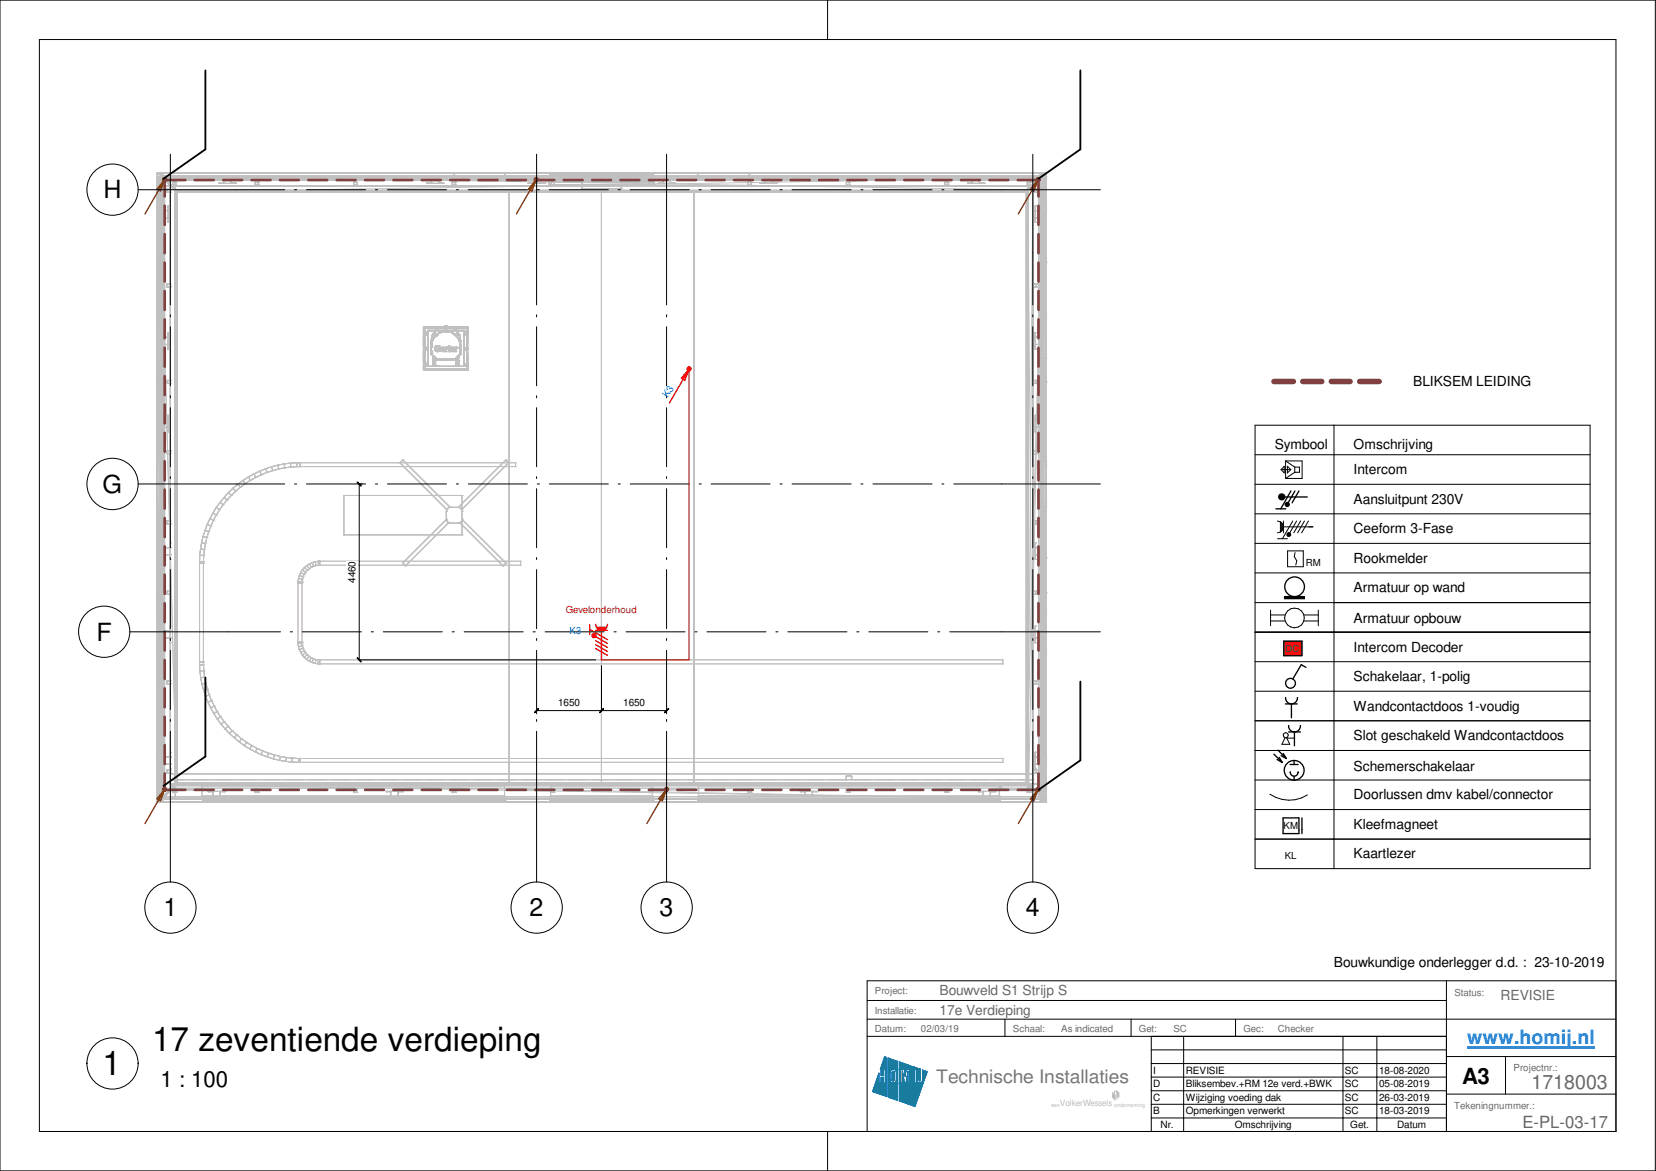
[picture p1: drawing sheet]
<svg xmlns="http://www.w3.org/2000/svg" width="420mm" height="297mm" viewBox="0 0 420 297" stroke-linecap="round" stroke-linejoin="round" font-family="sans-serif">
<defs><g id="words">
<g font-size="8.4">
<text x="38.6" y="266.7">17 zeventiende verdieping</text>
<text x="26" y="272.6">1</text>
</g>
<g font-size="6.3">
<text x="26.2" y="50.3">H</text>
<text x="26" y="125">G</text>
<text x="24.5" y="162.5">F</text>
<text x="41.4" y="232.4">1</text>
<text x="134.3" y="232.4">2</text>
<text x="167.3" y="232.4">3</text>
<text x="260.3" y="232.4">4</text>
</g>
<g font-size="5.6">
<text x="40.7" y="275.8">1 : 100</text>
<text x="371" y="274.9">A3</text>
</g>
<text font-size="5" fill="#0080ff" x="372.2" y="264.9">www.homij.nl</text>
<text font-size="5" fill="#676767" x="388.5" y="276.3">1718003</text>
<text font-size="4.7" fill="#767676" x="237.5" y="274.7">Technische Installaties</text>
<text font-size="4.3" fill="#676767" x="386.2" y="286">E-PL-03-17</text>
<g font-size="3.5">
<text x="358.6" y="98">BLIKSEM LEIDING</text>
<text x="323.4" y="114">Symbool</text>
<text x="343.5" y="114">Omschrijving</text>
<text x="343.5" y="120.2">Intercom</text>
<text x="343.5" y="127.8">Aansluitpunt 230V</text>
<text x="343.5" y="135.3">Ceeform 3-Fase</text>
<text x="343.5" y="142.7">Rookmelder</text>
<text x="343.5" y="150.2">Armatuur op wand</text>
<text x="343.5" y="158.2">Armatuur opbouw</text>
<text x="343.5" y="165.3">Intercom Decoder</text>
<text x="343.5" y="172.8">Schakelaar, 1-polig</text>
<text x="343.5" y="180.3">Wandcontactdoos 1-voudig</text>
<text x="343.5" y="187.7">Slot geschakeld Wandcontactdoos</text>
<text x="343.5" y="195.6">Schemerschakelaar</text>
<text x="343.5" y="202.7">Doorlussen dmv kabel/connector</text>
<text x="343.5" y="210.3">Kleefmagneet</text>
<text x="343.5" y="217.8">Kaartlezer</text>
<text x="338.5" y="245.3">Bouwkundige onderlegger d.d. : 23-10-2019</text>
</g>
<g font-size="3.5" fill="#676767">
<text x="238.4" y="252.4">Bouwveld S1 Strijp S</text>
<text x="238.4" y="257.3">17e Verdieping</text>
<text x="380.7" y="253.7">REVISIE</text>
</g>
<g font-size="2.5" fill="#0080c0">
<text x="169.5" y="101" transform="rotate(-58 169.5 101)">K3</text>
<text x="144.5" y="160.7">K3</text>
</g>
<g font-size="2.5">
<text x="331.3" y="143.5">RM</text>
<text x="90.2" y="147.9" transform="rotate(-90 90.2 147.9)">4460</text>
<text x="141.6" y="179.2">1650</text>
<text x="158.1" y="179.2">1650</text>
<text x="325.7" y="210.4">KM</text>
<text x="326" y="217.9">KL</text>
<text x="292.6" y="275.8">D</text>
<text x="292.6" y="272.3">I</text>
<text x="300.9" y="275.8">Bliksembev.+RM 12e verd.+BWK</text>
<text x="300.9" y="272.3">REVISIE</text>
<text x="341.2" y="272.3">SC</text>
<text x="341.2" y="275.8">SC</text>
<text x="349.9" y="272.3">18-08-2020</text>
<text x="349.9" y="275.8">05-08-2019</text>
<text x="292.6" y="279.2">C</text>
<text x="300.9" y="279.2">Wijziging voeding dak</text>
<text x="341.2" y="279.2">SC</text>
<text x="349.9" y="279.2">26-03-2019</text>
<text x="292.6" y="282.7">B</text>
<text x="294.5" y="286.1">Nr.</text>
<text x="300.9" y="282.7">Opmerkingen verwerkt</text>
<text x="313.3" y="286.1">Omschrijving</text>
<text x="341.2" y="282.7">SC</text>
<text x="342.6" y="286.1">Get.</text>
<text x="349.9" y="282.7">18-03-2019</text>
<text x="354.5" y="286.1">Datum</text>
</g>
<text font-size="2.5" fill="#f00" x="143.6" y="155.5">Gevelonderhoud</text>
<text font-size="2.5" fill="#008040" x="326.1" y="165.4">DC</text>
<g font-size="2.5" fill="#676767">
<text x="222" y="252.3">Project:</text>
<text x="222" y="257.3">Installatie:</text>
<text x="369" y="252.6">Status:</text>
<text x="222" y="261.8">Datum:</text>
<text x="233.6" y="261.7">02/03/19</text>
<text x="257" y="261.8">Schaal:</text>
<text x="269.2" y="261.7">As indicated</text>
<text x="289" y="261.8">Get:</text>
<text x="297.7" y="261.7">SC</text>
<text x="315.5" y="261.8">Gec:</text>
<text x="324.2" y="261.7">Checker</text>
<text x="384" y="271.7">Projectnr.:</text>
<text x="369" y="281.3">Tekeningnummer.:</text>
</g>
<text font-size="2.2" fill="#bababa" x="268.9" y="280.7">VolkerWessels</text>
<g font-size="1.4" fill="#bababa">
<text x="266.7" y="280.7">een</text>
<text x="282.7" y="280.7">onderneming</text>
</g>
</g></defs>
<g fill="none" stroke="#c0c0c0" stroke-width=".25">
<path d="M39.9 53.4h.1M39.9 52.4h.1M39.9 44.8h.1M39.9 43.8h.1M39.9 53.4h2.7M39.9 43.8v159.7M39.9 44.8l.1 .1M39.9 43.8h1M39.9 43.8l4.9 4.9M39.9 53.4l.1 13.1M39.9 43.8l.8 .9M40 44.9h.1"/>
<path d="M40 52.4h.1M40 44.9v157.5M40 52.4h-.1M40 44.9l-.1 21.6M40 52.4l-.1 1M40 44.9l-.1 7.5M40 44.9l-.1 51.9M40.1 53.4h.1M40.1 53.4l.1 13.1M40.1 53.4v13.1M40.1 53.4l-.2 13.1M40.2 53.4h.1"/>
<path d="M40.2 53.4v13.1M40.6 44.6h.1M40.6 44.5h.1M40.6 44.5l-.7 8.9M40.6 44.5v158.2M40.6 44.5h224M40.6 44.6h224M40.6 44.6l.6-.1v.6M40.6 44.6l.6 .5M40.6 44.5l4.2 .2M40.6 44.6l.2 158M40.6 44.6l4.2 154.5"/>
<path d="M40.6 44.6l4.2 3.6M40.6 44.5l-.7 52.3M40.7 44.6h.1M40.7 44.7h.6M40.7 44.7l-.8 21.8M40.7 44.6v158M40.7 44.7l-.8 52.1M40.8 44.7l-.2 8.7M40.8 44.5v158.2M40.8 44.7h223.7M40.8 44.5l-.2 .1M40.8 44.5l4 .1"/>
<path d="M40.8 44.7l-.1 21.8M40.8 44.7l.5 .1M40.9 43.8h.1M40.9 43.8l.4 .8M40.9 43.8l.4 .9M40.9 43.8l.1 .1M40.9 43.8l-.3 .7M40.9 43.8l-.2 .9M41 43.9h.1M41 43.9l.3 .7M41 43.9l-.4 .6M41 43.9l.3 .8"/>
<path d="M41 53.4v13.1M41.1 43.8h.1M41.1 43.8h74M41.1 43.8l.3 .7M41.1 43.8v.1M41.1 43.8l.3 .8M41.1 53.4h.1M41.1 43.9h.1M41.1 53.4v13.1M41.1 53.4l.2 13.1M41.1 53.4l-.1 13.1M41.1 43.9h223.1"/>
<path d="M41.1 43.9l.3 .7M41.2 45.1l3.6 3.6M41.2 44.6l219.2 3.6M41.2 44.6l3.6 3.6M41.2 45.1l3.6 3.1M41.2 45.1h222.9M41.2 44.6l3.6 4.1M41.3 44.5l-.5 .2M41.3 53.4h.1M41.3 55.2h.1M41.3 44.7h.1M41.3 45.3h.1"/>
<path d="M41.3 44.6h.1M41.3 44.6v158M41.3 55.2h1.3M41.3 44.7l-.5 8.7M41.3 45.3l-.5 21.2M41.3 44.6l-.5 .1M41.3 44.7h-.5M41.3 44.7l-.5 52.1 .5-51.5M41.4 45.3h.1M41.4 45h.1M41.4 44.6h.1M41.4 44.9h.1"/>
<path d="M41.4 44.7h.1M41.4 44.6v.7M41.4 44.7h223.1M41.4 45.3h222.4M41.8 45.7h.1M41.8 47.1h.1M41.8 47.1h221.7M41.8 45.7h221.7M41.8 45.7v154.7M42.3 48h.1M42.3 48.8h.1M42.3 48.7h.1"/>
<path d="M42.3 48v.8M42.3 48h.8v.7M42.3 48.8h.8M42.4 48h.1M42.4 48.7h.1M42.4 48.8h.1M42.4 48v.8M42.5 52.2h.1M42.5 53.4h.1M42.5 55.2h.1M42.5 56.4h.1M42.5 52.2v1.2"/>
<path d="M42.5 55.2v1.2M42.6 52.2h.1M42.6 53.4h.1M42.6 55.2h.1M42.6 56.4h.1M42.6 52.2v4.2M43.1 48.8h.1M43.1 48.7h.1M43.1 48h.1M43.1 48v.8M43.1 48.7v.1M43.2 47.1h.1"/>
<path d="M43.2 45.7h.1M43.2 45.7v154.7M43.9 46.3h.1M43.9 46.9h.1M43.9 47h.1M43.9 47h.7M44.4 48.3h.1M44.4 47.1h.1M44.4 48.3h217.6M44.4 47.1v152.8M44.5 44.6h.1M44.5 48.4h.1"/>
<path d="M44.5 44.6v158M44.5 48.4h216.3M44.5 47h.1M44.5 46.3h.1M44.6 47h.1M44.6 46.9h.1M44.6 46.3h.1M44.6 46.3v.7M44.6 46.2h-.7l-.1 .8M44.7 48.6h.1M44.7 48.6h215.9M44.7 48.6l215.8 .1"/>
<path d="M44.7 48.6v150.1M44.7 48.6l.1 150M44.8 44.7h.1M44.8 44.6h.1M44.8 48.7h.1M44.8 48.6h.1M44.8 48.7h215.7M44.8 44.5v.2M44.8 48.2v150.9M44.8 44.6l-4 .1M44.8 48.2v.5M44.8 48.2l215.6 .5"/>
<path d="M44.8 48.2h215.6M44.8 48.6v.1M44.8 48.6l-.1 150.1M44.8 48.6v150M50.5 43.9h.1M50.5 43.8h.1M50.5 43.8v.1M51.5 45.3h.1M51.5 43.9h.1M51.5 43.8h.1M51.5 43.8v.1M55.6 46.5h.1"/>
<path d="M55.6 46.4h.1M55.6 46.4h1.2M55.6 46.5h4.2M55.6 46.4v.1M56.8 46.5h.1M56.8 45.3h.1M56.8 46.4h.1M56.8 45.3v1.2M58.6 46.4h.1M58.6 45.3h.1M58.6 46.5h.1M58.6 46.4h1.2"/>
<path d="M58.6 45.3v1.2M59.8 46.4h.1M59.8 46.5h.1M59.8 46.4v.1M64.7 46.3h.1M64.7 47h.1M64.7 46.3v.7M64.8 46.3h.1M64.8 46.9h.1M64.8 47h.1M64.8 46.3v.7M64.8 46.2l.7 .1v.7"/>
<path d="M64.8 46.2l-.1 .1M65.4 47h.1M65.4 46.3h.1M65.5 46.9h.1M65.5 46.3h.1M65.5 46.2v.8M65.5 47h-.8M65.5 47h.1M89.7 46.3h.1M89.7 46.9h.1M89.7 47h.1M89.7 46.2v.8"/>
<path d="M89.7 46.3v.7M89.7 47h.8M89.7 46.2h.8M89.8 46.3h.1M89.8 47h.1M89.8 46.3h-.1M90.5 47h.1M90.5 46.3h.1M90.5 46.2v.1M90.5 46.9v.1M90.5 46.3v.7M108.2 46.5h.1"/>
<path d="M108.2 46.4h.1M108.2 46.4v.1M108.2 46.4h1.3M108.2 46.5h4.2M109.5 46.5h.1M109.5 45.3h.1M109.5 46.4h.1M109.5 45.3v1.2M111.3 46.4h.1M111.3 45.3h.1M111.3 46.5h.1M111.3 46.4h1.1"/>
<path d="M111.3 45.3v1.2M112.4 46.4h.1M112.4 46.5h.1M112.4 46.4v.1M114.7 46.3h.8M114.8 46.3h.1M114.8 46.9h.1M114.8 47h.1M114.8 46.2l-.1 .8M114.8 47h.7M115.1 45.3h.1M115.1 43.8h.1"/>
<path d="M115.1 43.9h.1M115.1 43.8v1.5M115.2 43.8h.1M115.2 43.9h.1M115.2 45.3h.1M115.2 43.8h74.9M115.2 43.8v1.5M115.4 47h.1M115.4 46.3h.1M115.5 47h.1M115.5 46.9h.1M115.5 46.3h.1"/>
<path d="M115.5 46.2v.8M128.1 45.3h.1M128.1 43.9h.1M128.1 43.9v1.4M128.2 45.3h.1M128.2 43.8h.1M128.2 43.8v1.5M129.2 43.8h.1M129.2 43.9h.1M129.2 48.3h.1M129.2 43.8v.1M129.2 48.3v150.6"/>
<path d="M134 46.5h.1M134 46.4h.1M134 46.4h1.2M134 46.5h4.2M134 46.4v.1M135.2 46.5h.1M135.2 45.3h.1M135.2 46.4h.1M135.2 45.3v1.2M137 46.4h.1M137 45.3h.1M137 46.5h.1"/>
<path d="M137 46.4h1.2M137 45.3v1.2M138.2 46.4h.1M138.2 46.5h.1M138.2 46.4v.1M138.5 43.9h.1M138.5 43.8h.1M138.5 43.8v.1M139.3 45.7h.1M139.3 47.1h.1M139.3 45.4h.1M139.3 47h.1"/>
<path d="M139.3 47h.3M139.3 45.4v1.7M139.3 45.4h26.7M139.5 43.8h.1M139.5 45.3h.1M139.5 44.2h.1M139.5 43.8v1.5M139.5 44h26.2M139.5 44.2h26.2M139.5 44.1h26.2M139.6 47h.1M139.6 46.2h.1"/>
<path d="M139.6 45.2h.1M139.6 45.3h.1M139.6 46.2h26.1M139.6 45.2v.1M139.6 46.2v.8M139.6 45.2h26M139.6 45.3h26M139.7 45.4h.1M139.7 46.2h.1M139.7 47h.1M139.7 45.7h.1M139.7 47h25.8"/>
<path d="M139.7 45.4v1.6M139.7 46.3h.1M139.7 46.9h.1M139.7 46.3v.7M139.7 46.9l.1 .1M139.8 46.3h.1M139.8 47h.1M139.8 46.2h.7M139.8 46.3h-.1M139.8 46.2l-.1 .1M140.5 47h.1M140.5 46.3h.1"/>
<path d="M140.5 46.9h.1M140.5 46.2v.8M147.6 45.3h.1M147.6 43.9h.1M147.6 44.6h.1M147.6 45.7h.1M147.6 43.9v4.4M147.6 48h.1M147.6 44.5h.1M147.6 47.1h.1M147.6 48.3h.1M147.6 48h10"/>
<path d="M152.6 48.3h.1M152.6 48.3v150.6M157.6 48h.1M157.6 44.6h.1M157.6 44.5h.1M157.6 47.1h.1M157.6 48.3h.1M157.6 44.5v3.8M157.7 45.3h.1M157.7 43.9h.1M157.7 44.6h.1M157.7 45.7h.1"/>
<path d="M157.7 47.1h.1M157.7 43.9v1.4M157.7 45.7v1.4M164.7 46.3h.1M164.7 47h.1M164.8 46.3h.1M164.8 46.9h.1M164.8 47h.1M164.8 46.2v.8M165.4 47h.1M165.4 46.3h.1M165.5 47h.1"/>
<path d="M165.5 46.9h.1M165.5 46.3h.1M165.5 46.3v.7M165.5 46.2l-.8 .1v.7M165.5 46.2v.1M165.5 46.2h.1M165.5 45.4h.1M165.5 45.7h.1M165.5 45.4v1.6M165.6 45.2h.1M165.6 45.3h.1M165.6 45.2v.1"/>
<path d="M165.7 47h.1M165.7 46.2h.1M165.7 47h.3M165.7 46.2v.8M165.7 43.8h.1M165.7 45.3h.1M165.7 44.2h.1M165.7 43.8v1.5M166 45.7h.1M166 47.1h.1M166 45.4h.1M166 47h.1"/>
<path d="M166 45.4v1.7M166.7 43.8h.1M166.7 43.9h.1M166.7 43.8v.1M166.7 43.8l.1 .1M166.8 43.9h.1M167 46.5h.1M167 46.4h.1M167 46.4h1.2M167 46.5h4.2M167 46.4v.1M168.2 46.5h.1"/>
<path d="M168.2 45.3h.1M168.2 46.4h.1M168.2 45.3v1.2M170 46.4h.1M170 45.3h.1M170 46.5h.1M170 46.4h1.2M170 45.3v1.2M171.2 46.4h.1M171.2 46.5h.1M171.2 46.4v.1M176 43.9h.1"/>
<path d="M176 43.8h.1M176 48.3h.1M176 43.8v.1M176 48.3v150.6M177 43.8h.1M177 45.3h.1M177 43.8v1.5M177.2 45.3h.1M177.2 43.9h.1M177.2 43.9v1.4M189.7 46.3h.1M189.7 47h.1"/>
<path d="M189.7 46.3v.7M189.8 46.3h.1M189.8 46.9h.1M189.8 47h.1M189.8 46.3v.7M189.8 46.2h.7M189.8 46.2l-.1 .1M190.1 43.8h.1M190.1 45.3h.1M190.1 43.9h.1M190.1 43.8v1.5M190.2 45.3h.1"/>
<path d="M190.2 43.8h.1M190.2 43.9h.1M190.2 43.8h74M190.2 43.8v1.5M190.5 47h.1M190.5 46.3h.1M190.5 46.9h.1M190.5 46.2v.8M190.5 46.3v.7h-.8M192.8 46.5h.1M192.8 46.4h.1M192.8 46.4h1.2"/>
<path d="M192.8 46.5h4.2M192.8 46.4v.1M194 46.5h.1M194 45.3h.1M194 46.4h.1M194 45.3v1.2M195.8 46.4h.1M195.8 45.3h.1M195.8 46.5h.1M195.8 46.4h1.2M195.8 45.3v1.2M197 46.4h.1"/>
<path d="M197 46.5h.1M197 46.4v.1M214.7 46.3h.1M214.7 46.3v.7h.8M214.8 46.3h.1M214.8 46.9h.1M214.8 47h.1M214.8 46.2v.8M214.8 46.2h.7M214.8 46.3h-.1M215.5 47h.1M215.5 46.9h.1"/>
<path d="M215.5 46.3h.1M215.5 46.3v.7M215.5 46.2v.1M239.7 46.3v.7M239.8 46.3h.1M239.8 46.9h.1M239.8 47h.1M239.8 46.2h.7v.8M240.5 47h.1M240.5 46.3h.1M240.5 46.9h.1M240.5 47h-.8"/>
<path d="M245.5 46.5h.1M245.5 46.4h.1M245.5 46.4h1.2M245.5 46.5h4.2M245.5 46.4v.1M246.7 46.5h.1M246.7 45.3h.1M246.7 46.4h.1M246.7 45.3v1.2M248.5 46.4h.1M248.5 45.3h.1M248.5 46.5h.1"/>
<path d="M248.5 46.4h1.2M248.5 45.3v1.2M249.7 46.4h.1M249.7 46.5h.1M249.7 46.4v.1M253.7 45.3h.1M253.7 43.8h.1M253.7 43.9h.1M253.7 43.8v.1M254.7 43.8h.1M254.7 43.8l.1 .1M254.8 43.9h.1"/>
<path d="M260.4 44.7h.1M260.4 48.7h.1M260.4 48.6h.1M260.4 44.6h.1M260.4 44.5v.2M260.4 48.2v150.4M260.4 44.6l4.1 .1M260.4 48.2l3.7-3.6-3.6 4.1M260.4 48.7v149.9M260.4 48.2l.1 .5M260.5 48.7l.5 149.8M260.6 48.6h.1"/>
<path d="M260.6 48.6v150.1M260.6 46.3h.1M260.6 46.9h.1M260.6 47h.1M260.6 46.3v.7M260.6 46.9l.1 .1M260.7 46.3h.1M260.7 47h.1M260.7 46.2h.7M260.7 46.3h-.1M260.7 46.2l-.1 .1M260.8 44.6h.1"/>
<path d="M260.8 48.4h.1M260.8 44.6v154.3M260.8 48.3h.1M260.8 47.1h.1M260.8 47.1l1.2 1.2M260.8 47.1v152.8M260.8 48.3l1.2 151.6M261.4 47h.1M261.4 46.3h.1M261.4 46.9h.1M261.4 46.2v.8M261.4 46.3v.7"/>
<path d="M261.4 47h-.8M262 47.1h.1M262 45.7h.1M262 48.3h.1M262 45.7v154.6M262 47.1l-1.2 151.7M262.1 48.8h.8M262.1 48l.1 .8M262.2 48h.1M262.2 48.7h.1M262.2 48.8h.1M262.2 48h.7"/>
<path d="M262.6 53.4h.1M262.6 52.2h.1M262.6 55.2h.1M262.6 56.4h.1M262.6 52.2v4.2M262.6 53.4h2.7M262.6 55.2h1.3M262.7 53.4h.1M262.7 52.2h.1M262.7 55.2h.1M262.7 56.4h.1M262.7 52.2v1.2"/>
<path d="M262.7 55.2v1.2M262.8 48.8h.1M262.8 48h.1M262.9 48.7h.1M262.9 48h.1M262.9 48.8h.1M262.9 48v.8M263.5 45.7h.1M263.5 47.1h.1M263.5 45.7v154.6M263.8 45h.1M263.8 45.3h.1"/>
<path d="M263.8 44.6h.1M263.8 44.9h.1M263.8 44.7h.1M263.9 44.7h.1M263.9 44.7v.6M263.9 44.7h.5M263.9 53.4h.1M263.9 55.2h.1M263.9 45.3h.1M263.9 44.6h.1M263.9 44.6v158M263.9 44.6v.1"/>
<path d="M263.9 45.3l.5 21.2M263.9 44.6l.6 .1M263.9 44.7l.6 8.7M263.9 45.3l.5 51.5M264 44.5l.5 .2M264.1 45.1l-3.7 3.6M264.1 44.5v.6M264.1 44.5l.5 .1M264.1 45.1l-3.7 3.1M264.1 45.1l-219.3 3.6M264.2 43.9h.1M264.2 53.4h.1"/>
<path d="M264.2 53.4v13.1M264.2 43.9l-.4 .7M264.2 53.4l-.3 13.1M264.2 43.8h.1M264.2 43.8l-.4 .7v.8M264.2 43.8v.1M264.2 43.8l-.4 .8M264.3 43.9h.1M264.3 43.9l-.4 .7M264.3 43.9l.3 .6M264.3 43.8h.1M264.3 43.8h1"/>
<path d="M264.3 43.8l-.4 .9M264.3 43.8v.1M264.3 43.8l.2 .9M264.3 43.8l.3 .7M264.4 44.7v157.8M264.4 44.7l-.5 .1v.5M264.4 44.7l.1 21.8M264.4 44.7l-.5 .6M264.4 44.7l.1 52.1M264.5 44.5v158.2M264.5 44.7l.1 8.7M264.5 44.5l-4.1 .1"/>
<path d="M264.5 44.5l.1 .1M264.5 44.7l-.6 52.1M264.5 44.7l.1 52.1M264.5 44.7l.8 21.8M264.5 44.7h-.1M264.5 44.7l.8 52.1M264.6 44.6h.1M264.6 44.5h.1M264.6 44.5v158.2M264.6 44.5v.1M264.6 44.6l-4.1 4.1M264.6 44.6l-3.6 153.9"/>
<path d="M264.6 44.5l-.1 .1M264.6 44.6l-.1 .1M264.6 44.5l.7 8.9M264.6 44.6l-.5 .5M264.6 44.6l-223.4 .5M264.6 44.6l-4.2 153.9M264.6 44.6l-4.2 3.6M264.6 44.6l-.5 157.6M264.6 44.5l.7 52.3M265 53.4h.1M265 53.4v13.1M265.1 53.4v13.1v-13.1l.2 13.1"/>
<path d="M265.2 52.4h.1M265.2 44.9h.1M265.2 44.9v157.5M265.2 44.9l.1 51.9M265.2 44.9l.1 21.6M265.2 44.9l.1 7.5M265.2 52.4l.1 1M265.3 53.4h.1M265.3 43.8h.1M265.3 44.8h.1M265.3 52.4h.1M265.3 43.8v159.7"/>
<path d="M265.3 44.8l-.1 .1M265.3 53.4l-.1 13.1M265.3 43.8l-.8 .9M39.9 66.5h.1M39.9 66.6h.1M39.9 79.6h.1M39.9 66.5h1.4M39.9 79.6h1.4M39.9 66.6h1.4M40 66.5h.1M40 66.6h.1M40.1 66.5h.1"/>
<path d="M40.1 66.6h.1M40.1 79.6h.1M40.1 66.6v13M40.2 66.5h.1M40.2 66.6h.1M40.2 79.6h.1M40.2 66.6v13M40.2 66.5l.8-13.1v13.1M41 66.6v13M41.1 66.5h.1M41.1 66.6h.1M41.1 79.6h.1"/>
<path d="M41.1 66.6v13M41.3 66.5h.1M41.3 66.6h.1M41.3 79.6h.1M42.3 72h.1M42.3 72.8h.1M42.4 72h.1M42.4 72.7h.1M42.4 72v.8M42.4 72h.7v.7M43.1 72.8h.1M43.1 72h.1"/>
<path d="M43.1 72v.8h-.7M43.1 72h-.8v.8M43.1 72.7l-.8 .1M43.1 72.7h.1M43.1 72.7v.1M262.1 72.8h.8M262.1 72v.8M262.2 72h.1M262.2 72.7h.1M262.2 72h.7M262.2 72.8h.7M262.2 72h-.1"/>
<path d="M262.2 72.8h.1M262.8 72.8h.1M262.8 72h.1M262.9 72.7h.1M262.9 72h.1M262.9 72v.8M263.9 79.6h.1M263.9 66.6h.1M263.9 66.5h.1M263.9 66.5h1.4M263.9 79.6h1.4M263.9 66.6h1.4"/>
<path d="M264.2 79.6h.1M264.2 66.6h.1M264.2 66.5h.1M264.2 66.6v13M264.2 66.5l.1-13.1 .7 13.1M265 79.6h.1M265 66.6h.1M265 66.5h.1M265 66.6v13M265.1 66.6v13M265.2 66.6h.1M265.2 66.5h.1"/>
<path d="M265.3 79.6h.1M265.3 66.6h.1M265.3 66.5h.1M39.9 89.9h.1M39.9 80.6h.1M39.9 90.9h.1M39.9 96.9h.1M39.9 96.8h.1M39.9 90.9h1.4M39.9 80.6l.1 .1M39.9 96.9h1.4M39.9 96.8h1.4"/>
<path d="M40 80.6h.1M40 80.7h.1M40 89.9h.1M40 96.9h.1M40 96.8h.1M40 89.9h-.1M40.1 90.9h.1M40.1 90.9v26.2M40.2 90.9h.1M40.2 90.9v26.2M41 90.9v26.2M41.1 90.9h.1"/>
<path d="M41.1 90.9v26.2M41.3 85.6h.1M41.3 87.4h.1M41.3 90.9h.1M41.3 96.9h.1M41.3 96.8h.1M41.3 85.6h1.3M41.3 87.4h1.3M42.3 96.6h.1M42.3 97.2h.1M42.3 96.5v.8h.8M42.3 96.5l.8 .1"/>
<path d="M42.4 96.5h.1M42.4 97.2h.1M42.4 97.3h.1M42.5 84.4h.1M42.5 85.6h.1M42.5 87.4h.1M42.5 88.6h.1M42.5 84.4v1.2M42.5 87.4v1.2M42.6 84.4h.1M42.6 85.6h.1M42.6 87.4h.1"/>
<path d="M42.6 88.6h.1M42.6 84.4v4.2M43.1 97.2h.1M43.1 96.5h.1M43.1 96.5v.8M43.1 96.5h-.7v.7M43.1 96.5v.1M43.1 96.6h.1M43.1 97.3h.1M43.1 96.6v.6h-.7M107.4 84.1h.1M107.4 92.7h.1"/>
<path d="M107.4 93.8h.1M107.4 83h.1M107.4 93h.1M107.4 93.1h.1M107.4 85h.1M107.4 88h.1M107.4 85.6h.1M107.4 86h.1M107.4 86.9h.1M107.4 87.3h.1M107.4 87.6h.1M107.4 87.7h.1"/>
<path d="M107.4 85.3h.1M107.4 88.9h.1M107.4 91.9h.1M107.4 91.2h.1M107.4 91.4h.1M107.4 89.2h.1M107.4 83.1h.1M107.4 84.1h.5M107.4 83v10.8M107.4 92.7h.5M107.4 93.8l11.2 .1M107.4 83l.1 .1"/>
<path d="M107.4 92.7l.1 1.1M107.4 83l.2 .1M107.4 83.9h.1M107.4 83.1l.1 .1M107.4 83.5l.1 .1M107.4 83.6l.1 .1M107.4 83.6l.1 .2M107.4 83.8h.1M107.4 92.9h.1M107.4 93.1l.1 .1M107.4 85h.5M107.4 88h.5"/>
<path d="M107.4 85.6l.1 .1M107.4 85.9h.1M107.4 86l.1 .2M107.4 86.9l.1 .1M107.4 87.3l.1 .1M107.4 87.6l.1 .1M107.4 87.7l.1 .1M107.4 88.9h1M107.4 91.9h.5M107.4 89.7h.1M107.4 91.2l.1 .1M107.5 84.1h.1"/>
<path d="M107.5 92.7h.1M107.5 83.8h.1M107.5 83.6h.1M107.5 83.4h.1M107.5 83.1h.1M107.5 83.5h.1M107.5 83.9h.1M107.5 83.3h.1M107.5 83.2h.1M107.5 93.8h.1M107.5 93.7h.1M107.5 93.6h.1"/>
<path d="M107.5 93.5h.1M107.5 93.3h.1M107.5 93.2h.1M107.5 93.1h.1M107.5 93h.1M107.5 92.8h.1M107.5 84h.1M107.5 92.9h.1M107.5 93.4h.1M107.5 85h.1M107.5 88h.1M107.5 85.1h.1"/>
<path d="M107.5 85.8h.1M107.5 86.2h.1M107.5 86.6h.1M107.5 86.7h.1M107.5 86.8h.1M107.5 86.9h.1M107.5 87.1h.1M107.5 87.2h.1M107.5 87.3h.1M107.5 87.4h.1M107.5 87.6h.1M107.5 87.8h.1"/>
<path d="M107.5 85.6h.1M107.5 87.7h.1M107.5 87.5h.1M107.5 87h.1M107.5 86.5h.1M107.5 86.4h.1M107.5 86.3h.1M107.5 86.1h.1M107.5 86h.1M107.5 85.7h.1M107.5 85.4h.1M107.5 85.3h.1"/>
<path d="M107.5 85.2h.1M107.5 85.5h.1M107.5 88.9h.1M107.5 91.9h.1M107.5 91.8h.1M107.5 89h.1M107.5 89.2h.1M107.5 89.4h.1M107.5 89.6h.1M107.5 89.8h.1M107.5 90.4h.1M107.5 90.5h.1"/>
<path d="M107.5 90.6h.1M107.5 90.7h.1M107.5 90.8h.1M107.5 91h.1M107.5 91.1h.1M107.5 91.2h.1M107.5 91.3h.1M107.5 91.5h.1M107.5 91.6h.1M107.5 90.1h.1M107.5 91.7h.1M107.5 91.4h.1"/>
<path d="M107.5 90.9h.1M107.5 90.3h.1M107.5 90.2h.1M107.5 90h.1M107.5 89.7h.1M107.5 89.5h.1M107.5 89.1h.1M107.5 86.2v.2M107.5 92.8l-.1 .1M107.5 93.8h-.1M107.5 93.8h11M107.5 83.1v1"/>
<path d="M107.5 85v3M107.5 88.9v3M107.5 92.7v1.1M107.5 83.9v.2M107.5 83.1l-.1 1M107.5 92.7l-.1 .2M107.5 83.2v.1M107.5 83.3v.1M107.5 83.4l-.1 .1M107.5 83.6h-.1M107.5 83.9h-.1M107.5 83.8l-.1 .1"/>
<path d="M107.5 92.9l-.1 .1M107.5 93l-.1 .1M107.5 93.2v.1M107.5 93.4v.1M107.5 93.5v.1M107.5 93.6v.2M107.5 93.8h.2M107.5 93.3v.1M107.5 86.4v.2M107.5 85.7v.2M107.5 85v.2M107.5 87.8v.2"/>
<path d="M107.5 85.2v.1M107.5 85.3v.3M107.5 85.6h-.1M107.5 85.9l-.1 .1M107.5 86.6v.1M107.5 86.7l-.1 .2M107.5 87v.1M107.5 87.1v.2M107.5 87.3h-.1M107.5 87.4v.1M107.5 87.5v.1M107.5 87.6h-.1"/>
<path d="M107.5 88.9v.3M107.5 91.7v.2M107.5 89.2v.2M107.5 89.4v.2M107.5 89.6v.1M107.5 89.7v.2M107.5 89.9v.2M107.5 90.1v.2M107.5 90.3v.1M107.5 90.4v.1M107.5 90.5v.1M107.5 90.6v.3"/>
<path d="M107.5 90.8h-.1M107.5 90.9v.1M107.5 91v.2M107.5 91.3v.1M107.5 91.4h-.1M107.5 91.4v.2M107.5 91.6v.1M107.6 83.1h.1M107.6 93.8h.1M107.6 84.5h.1M107.6 84.3h.1M107.6 92.5h.1"/>
<path d="M107.6 92.3h.1M107.6 88.5h.1M107.6 88.3h.1M107.6 84.3h.8M107.6 92.5h.7M107.6 84.3l.1 .1M107.6 84.5v.1M107.6 84.3v.2M107.6 88.3v.2M107.6 92.3v.2M107.6 84.3l.1 .2M107.6 92.3l.1 .1"/>
<path d="M107.6 88.5v.1M107.6 88.3l.1 .1M107.6 84.6h.1M107.6 88.6h.1M107.6 88.6h.7M107.6 83l.1 .1M107.6 83v.1M107.6 92.3h.8M107.6 88.3h.8M107.6 84.6h.7M107.6 92.3l.2 .1M107.7 93.8h.1"/>
<path d="M107.7 83.1h.1M107.7 83h.1M107.7 93.9h.1M107.7 84.4h.1M107.7 84.5h.1M107.7 92.4h.1M107.7 92.5h.1M107.7 88.4h.1M107.7 88.5h.1M107.7 83l.2 .2M107.7 83l.2 .1M107.7 83h10.9"/>
<path d="M107.7 83v10.9M107.7 84.5l-.1 .1M107.7 84.5h-.1M107.7 92.4l-.1 .1M107.7 92.5h-.1M107.7 88.5l-.1 .1M107.7 88.5h-.1M107.7 88.4l-.1 .1M107.7 84.4l.1 .1M107.7 84.5l.6 .1M107.8 84.4h.1M107.8 92.4h.1"/>
<path d="M107.8 92.5h.1M107.8 88.4h.1M107.8 88.5h.1M107.8 88.4v.1M107.8 92.4l-.1 .1M107.8 84.5l.5 .1M107.8 84.5l-.2 .1M107.8 92.4l.5 .1M107.8 92.5h.5M107.8 88.4l.5 .2M107.8 88.5l.5 .1M107.8 93.7h.1"/>
<path d="M107.8 83.2h.1M107.8 93.8h.1M107.8 83.1h.1M107.8 93.7h10.6M107.8 83.2h10.6M107.8 83.2v10.5M107.8 83l.1 .1M107.8 83l-.1 .1M107.8 83v.1M107.8 93.8h.2M107.9 83.1h.1M107.9 93.7h.1"/>
<path d="M107.9 84.1h.1M107.9 85h.1M107.9 88h.1M107.9 88.9h.1M107.9 91.9h.1M107.9 92.7h.1M107.9 84.3h.1M107.9 84.9h.1M107.9 88.3h.1M107.9 92.3h.1M107.9 92.9h.1M107.9 92.9h.5"/>
<path d="M107.9 93.7l-.2 .2M107.9 83.1v10.6M107.9 93.7h10.5M107.9 84.9h.5M107.9 93.8h.1M108 83l.1 .1M108 83l-.1 .1M108 93.8h.2M108 83.1h.1M108 93.8h.1M108.1 83.1h.1M108.1 93.8h.1"/>
<path d="M108.2 83v.1M108.2 83l-.1 .1M108.2 93.8h.1M108.2 83.1h.1M108.3 83.1h.1M108.3 93.8h.1M108.3 84.6h.1M108.3 84.3h.1M108.3 92.5h.1M108.3 92.3h.1M108.3 88.6h.1M108.3 88.3h.1"/>
<path d="M108.3 88.3l-.5 .1M108.3 84.3l-.5 .1M108.3 84.3v.3M108.3 88.3v.3M108.3 92.3v.2M108.3 92.3l-.5 .1M108.3 92.3l-.6 .1M108.3 83l.1 .1M108.3 83l-.1 .1M108.3 93.8h.2M108.4 83.1h.1M108.4 93.8h.1"/>
<path d="M108.4 92.9h.1M108.4 92.3h.1M108.4 88.9h.1M108.4 88.3h.1M108.4 84.9h.1M108.4 84.3h.1M108.4 84.3v.6M108.4 88.3v.6M108.4 92.3v.6M108.5 83.1h.1M108.5 93.8h.1M108.5 83l.1 .1"/>
<path d="M108.5 83l-.1 .1M108.5 93.8h.2M108.6 93.8h.1M108.6 83.1h.1M108.6 83.7h.1M108.6 92.9h.1M108.6 83.9h.1M108.6 83.7h9.2M108.6 83.7v9.2M108.6 92.9h9.8M108.6 83.9h9M108.7 93.8h.1"/>
<path d="M108.7 83v.1M108.7 83l-.1 .1M108.7 83.1h.1M108.8 83.1h.1M108.8 93.8h.1M108.8 83l.1 .1M108.8 83l-.1 .1M108.9 93.8h.1M108.9 83.1h.1M109 83.1h.1M109 93.8h.1M109 83l.1 .1"/>
<path d="M109 83l-.1 .1M109 93.8h-.1M109 93.8h.2M109.1 83.1h.1M109.1 93.8h.1M109.2 83.1h.1M109.2 93.8h.1M109.2 83l.1 .1M109.2 83l-.1 .1M109.3 83.1h.1M109.3 93.8h.1M109.3 89.9h.1"/>
<path d="M109.3 86.4h.1M109.3 87.7h.1M109.3 89.9l1.1 .9M109.3 86.4v3.5M109.3 83l.1 .1M109.3 83v.1M109.4 93.8h.1M109.4 83.1h.1M109.5 89.1h.1M109.5 89.6h.1M109.5 87.6h.1M109.5 88.1h.1"/>
<path d="M109.5 86.4h.1M109.5 89.8h.1M109.5 87.7h.1M109.5 86.4v3.4M109.5 89.8l1 .9M109.5 83.1h.1M109.5 93.8h.1M109.5 83l.1 .1M109.5 83l-.1 .1M109.5 93.8h-.1M109.5 93.8h.2M109.6 89.1h.1"/>
<path d="M109.6 89.6h.1M109.6 87.6h.1M109.6 88.1h.1M109.6 87.6v.5M109.6 89.1v.5M109.6 85h.1M109.6 86.3h.1M109.6 85l-.3 1.4M109.6 86.3l-.3 1.4M109.7 83.1h.1M109.7 93.8h.1M109.7 83l.1 .1"/>
<path d="M109.7 93.8h.2M109.8 85h.1M109.8 86.3h.1M109.8 85l-.3 1.4M109.8 86.3l-.3 1.4M109.8 83.1h.1M109.8 93.8h.1M109.9 90.8h.1M109.9 91.5h.1M109.9 92.9h.1M109.9 92.4h.1M109.9 83.1h.1"/>
<path d="M109.9 93.8h.1M109.9 90.8h.6M109.9 91.5h.6M109.9 90.8v2.1M109.9 92.4h.5M109.9 83h.2M109.9 83l-.1 .1M109.9 84.7l.1 .1M109.9 84.7l.8 .6M109.9 84.7l.7 .5M109.9 93.8h.2M110 84.8l1 .2"/>
<path d="M110 84.8l.7 .5M110 83.1h.1M110 93.8h.1M110.1 83l.1 .1M110.1 93.8h.1M110.1 83.1h.1M110.2 83.1h.1M110.2 93.8h.1M110.2 84.3l.1 .1M110.2 84.3l.8 .6M110.2 84.3l-.3 .4M110.2 84.3l.4 .9"/>
<path d="M110.2 83l.1 .1M110.2 83v.1M110.3 84.4l.7 .5M110.3 84.4l-.3 .4M110.3 84.4l.7 .6M110.3 93.8h.1M110.3 83.1h.1M110.3 88.3h.1M110.3 88.4h.1M110.3 88.6h.1M110.3 88.6l.1 .3M110.3 88.3v.3"/>
<path d="M110.4 90.8h.1M110.4 91.5h.1M110.4 92.9h.1M110.4 91h.1M110.4 91.4h.1M110.4 92.4h.1M110.4 90.8v2.1M110.4 91h5.5M110.4 91.4h5.5M110.4 83.1h.1M110.4 93.8h.1M110.4 88h.1"/>
<path d="M110.4 88.9h.1M110.4 83h.2M110.4 83l-.1 .1M110.4 93.8h-.1M110.4 93.8h.3M110.4 88.9l.3 .2M110.4 88l-.1 .3M110.4 83.8h.1M110.4 85h.1M110.4 83.8l-.8 1.2M110.4 85l-.8 1.3M110.5 90.8h.1"/>
<path d="M110.5 92.8h.1M110.5 90.7h.1M110.5 91.5h.1M110.5 93.8h.1M110.5 88.6h.1M110.5 88.4h.1M110.5 87.9h.1M110.5 92.8h.6M110.5 88.4v.2M110.5 90.7v2.1M110.5 87.9l-.1 .1M110.5 88.6l.1 .2"/>
<path d="M110.5 83.9h.1M110.5 85.1h.1M110.5 88.1h.1M110.5 89h.1M110.5 83.9l-.7 1.1M110.5 85.1l-.7 1.2M110.5 88.1v.3M110.6 85.2h.1M110.6 83.1h.1M110.6 88.8h.1M110.6 85.2l.1 .1M110.6 83l.1 .1"/>
<path d="M110.6 88.8l.1 .1M110.6 93.8h.1M110.7 85.3h.1M110.7 83.1h.1M110.7 88.9h.1M110.7 88h.1M110.7 87.8h.1M110.7 89.1h.1M110.7 89.1l.2 .1M110.7 87.8l-.2 .1M110.7 88l-.2 .1M110.7 88.9l.2 .1"/>
<path d="M110.7 93.8h.1M110.7 83l.1 .1M110.7 83v.1M110.8 87.9h.1M110.8 93.8h.1M110.8 87.9l-.1 .1M110.8 83.1h.1M110.8 87.7h.1M110.8 93.8h.4M110.8 87.7l-.1 .1M110.9 89.2h.1M110.9 83.1h.1"/>
<path d="M110.9 89h.1M110.9 83h.2M110.9 83l-.1 .1M111 84.9h.1M111 93.8h.1M111 84.9l-.4 .3M111 84.9v.1M111 85h.1M111 89h.1M111 87.9h.1M111 87.7h.1M111 89.2h.1"/>
<path d="M111 85l-.3 .3M111 87.7h-.2M111 87.7l.3 .1M111 87.9h.3M111 87.9h-.2M111.1 83.1h.1M111.1 88.6h.1M111.1 88.4h.1M111.1 83h.2M111.1 88.4v.2M111.1 88.4h.6M111.1 88.6h.4"/>
<path d="M111.1 92.9h.1M111.1 92.8h.1M111.1 93.8h.1M111.1 92.8v.1M111.2 93.8h.1M111.3 83.1h.1M111.3 93.8h.1M111.3 87.9h.1M111.3 83v.1M111.3 93.8h-.1M111.3 87.9l.1 .1M111.3 89h.1"/>
<path d="M111.3 89h-.3M111.3 87.8h.1M111.3 87.8h.2M111.4 88h.1M111.4 89.2h.1M111.4 89.2h-.4M111.4 88l.1 .2M111.4 83.1h.1M111.4 93.8h.1M111.4 83h.2M111.4 83l-.1 .1M111.4 93.8h-.1"/>
<path d="M111.4 93.8h.3M111.5 88.2h.1M111.5 87.8h.1M111.5 87.8v.1M111.5 93.8h.1M111.5 88.6h.1M111.5 88.9h.1M111.5 88.9l-.2 .1M111.5 88.6v.3M111.5 87.9h.1M111.5 87.9l.1 .2M111.6 83.1h.1"/>
<path d="M111.6 83h.4M111.6 93.8h.1M111.6 88.1h.1M111.6 88.1l-.1 .1M111.7 83h.1M111.7 84.2h.1M111.7 89h.1M111.7 88.4h.1M111.7 83l-1.3 .8M111.7 84.2l-1.3 .8M111.7 93.8h.2M111.7 88.4v.6"/>
<path d="M111.7 89l-.3 .2M111.7 83.1h.1M111.7 84.4h.1M111.7 83.1l-1.2 .8M111.7 84.4l-1.2 .7M111.8 93.8h.1M111.9 83.1h.1M111.9 88.6h.1M111.9 88.6v.3M111.9 88.9h.1M111.9 88.4h.1M111.9 88.9l.2 .2"/>
<path d="M111.9 88.4v.2M112 83.1h.1M112 93.8h.1M112 83h.1M112 93.8h-.1M112.1 89.1h.1M112.1 88.2h.1M112.1 89.1l.1 .1M112.1 88.2l-.2 .2M112.1 88.6h.1M112.1 88.5h.1M112.1 88.8h.1"/>
<path d="M112.1 88.5v.3M112.1 88.8l.1 .1M112.1 83.1h.1M112.1 93.8h.1M112.1 83h.2M112.1 93.8h.2M112.2 89.2h.1M112.2 88.3h.1M112.2 88.9h.1M112.2 89.2h.2M112.2 88.3l-.1 .2M112.2 88.9l.1 .1"/>
<path d="M112.2 88.1h.1M112.2 88.1h.4M112.2 88.1l-.1 .1M112.3 88.3h.1M112.3 89h.1M112.3 88.3h-.1M112.3 88.3h.2M112.3 83.1h.1M112.3 93.8h.1M112.3 83l.1 .1M112.3 93.8h.2M112.4 83.1h.1"/>
<path d="M112.4 89.2h.1M112.4 88.1h.1M112.4 88.3h.1M112.4 89h.1M112.5 93.8h.1M112.5 83.1h.1M112.5 83l.1 .1M112.5 83l-.1 .1M112.5 89.2h.1M112.5 88.3h.1M112.5 89h.1M112.5 89h-.1"/>
<path d="M112.6 83.1h.1M112.6 88.1h.1M112.6 88.1l.1 .1M112.6 88.3h.1M112.6 88.9h.1M112.6 88.3v.2M112.6 88.9l-.1 .1M112.6 93.8h.1M112.6 89.2h.1M112.6 88.5h.1M112.6 88.8h.1M112.6 83h.2"/>
<path d="M112.6 83v.1M112.6 93.8h.2M112.6 89.2h-.1M112.6 88.5l.1 .1M112.6 88.8v.1M112.7 88.6h.1M112.7 88.6l-.1 .2M112.7 89.1h.1M112.7 88.2h.1M112.7 89.1l-.1 .1M112.7 88.2l.1 .2M112.8 93.8h.1"/>
<path d="M112.8 83.1h.1M112.8 88.9h.1M112.8 88.4h.1M112.8 83h.4M112.8 93.8h.4M112.8 88.9l-.1 .2M112.8 88.4l.1 .2M112.9 84.2h.1M112.9 84.3h.1M112.9 88.8h.1M112.9 88.6h.1M112.9 84.3v-1.4h.5v1.4"/>
<path d="M112.9 88.6v.2M112.9 84.2h.5M112.9 84.3h.5M112.9 88.8l-.1 .1M113.1 89.2h.1M113.1 88.1h.1M113.1 89.2h.2M113.1 88.1v1.1M113.1 82.7h.1M113.1 82.8h.1M113.1 83.9h.1M113.1 84.1h.1"/>
<path d="M113.1 82.7l-1.4 .3M113.1 82.7l1.5 .3M113.1 82.8l1.4 .3M113.1 82.8l-1.4 .3M113.1 83.9l-1.4 .3M113.1 83.9l1.5 .3M113.1 84.1l1.4 .3M113.1 84.1l-1.4 .3M113.2 93.8h.1M113.2 83.1h.1M113.2 83h.1M113.2 88.3h.1"/>
<path d="M113.2 88.1h.1M113.2 88.1v.2M113.3 89.2h.1M113.3 88.6h.1M113.3 88.4h.1M113.3 88.4v.8M113.3 93.8h.1M113.3 83.1h.1M113.3 83h.2M113.3 93.8h.2M113.4 84.2h.1M113.4 84.3h.1"/>
<path d="M113.4 88.3h.1M113.4 88.1h.1M113.4 88.3l-.1 .1M113.4 88.1l-.2 .2M113.4 93.8h.1M113.5 88.3h.1M113.5 88.1h.1M113.5 88.3h-.1M113.5 88.1h.2M113.5 93.8h.1M113.5 83.1h.1M113.5 83h.2"/>
<path d="M113.5 93.8h.2M113.6 93.8h.1M113.6 88.3h.1M113.7 83.1h.1M113.7 93.8h.1M113.7 88.1h.1M113.7 88.3h.1M113.7 83h.1M113.7 88.1l-.1 .2M113.7 88.1v.2M113.8 87.8h.1M113.8 88.1h.1"/>
<path d="M113.8 88.3h.1M113.8 88.9h.1M113.8 88.9v.2M113.8 87.8v.3M113.8 88.3v.6M113.8 83.1h.1M113.8 93.8h.1M113.8 89.1h.1M113.8 83l.2 .1M113.8 89.1l.1 .1M113.9 89.2h.1M113.9 89.2h.3"/>
<path d="M114 88.9h.1M114 88.3h.1M114 88.1h.1M114 87.7h.1M114 88.1h.2M114 88.3h.2M114 87.7l-.2 .1M114 87.7v.4M114 88.3v.6M114 88.9v.1M114 83.1h.1M114 93.8h.1"/>
<path d="M114 89h.1M114 93.8h-.1M114 89h.2M114 89.2h.1M114 83h.2M114 83v.1M114.1 93.8h.1M114.1 89h.1M114.2 89h.1M114.2 88.3h.1M114.2 88.1h.1M114.2 89.2h.1"/>
<path d="M114.2 93.8h-.1M114.2 88.1v.2M114.2 89v.2M114.2 83.1h.1M114.2 93.8h.1M114.2 83h.2M114.2 93.8h.2M114.3 88.6h.1M114.3 88.6v.3M114.3 93.8h.1M114.3 88.4h.1M114.3 88.9h.1"/>
<path d="M114.3 88.9l.1 .2M114.3 88.4v.2M114.3 83.1h.1M114.4 93.8h.1M114.4 83l.1 .1M114.4 88.2h.1M114.4 89.1h.1M114.4 89.1l.2 .1M114.4 88.2l-.1 .2M114.5 83.1h.1M114.5 88.7h.1M114.5 88.5h.1"/>
<path d="M114.5 93.8h.1M114.5 88.7h.8M114.5 88.7v.2M114.5 88.5h.6M114.5 84.4h.1M114.5 88.9h.1M114.5 88.4h.1M114.5 83.1l1.2 .8M114.5 84.4l1.2 .7M114.5 88.4v.1M114.6 83h.1M114.6 84.2h.1"/>
<path d="M114.6 88.9h.1M114.6 88.3h.1M114.6 83l1.2 .8M114.6 84.2l1.2 .8M114.6 88.9l.2 .1M114.6 88.3l-.1 .1M114.6 88.1h.1M114.6 89.2h.1M114.6 88.1h.4M114.6 89.2h.2M114.6 88.1l-.2 .1M114.6 93.8h.1"/>
<path d="M114.7 89h.1M114.7 88.3h.1M114.7 93.8h-.1M114.7 88.3h.2M114.7 88.3h-.1M114.7 83.1h.1M114.7 93.8h.1M114.7 83l.1 .1M114.7 83l-.2 .1M114.7 93.8h.2M114.8 83.1h.1M114.8 89h.1"/>
<path d="M114.8 88.1h.1M114.8 89.2h.1M114.8 88.3h.1M114.8 89.2h.2M114.9 83.1h.1M114.9 93.8h.1M114.9 83l.1 .1M114.9 83l-.1 .1M114.9 88.3h.1M114.9 88.3l.2 .1M115 83.1h.1M115 89h.1"/>
<path d="M115 88.1h.1M115 89.2h.1M115 88.1l.1 .1M115 89h-.2M115 88.3h.1M115 93.8h.1M115.1 93.8h.1M115.1 93.8h-.1M115.1 92.9h.1M115.1 92.8h.1M115.1 88.9h.1M115.1 89.1h.1"/>
<path d="M115.1 88.4h.1M115.1 88.5h.1M115.1 88.4v.1M115.1 92.8v.1M115.1 92.8h.6M115.1 88.9h.2M115.1 88.9l-.1 .1M115.1 83.1h.1M115.1 88.2h.1M115.1 88.2l.2 .2M115.2 93.8h-.1M115.2 83.1h.1"/>
<path d="M115.2 93.8h.1M115.2 89h.1M115.2 83h.2M115.2 83l-.1 .1M115.2 93.8h.2M115.2 89l-.2 .2M115.3 85h.1M115.3 88.7h.1M115.3 88.6h.1M115.3 88.4h.1M115.3 88.9h.1M115.3 85l.4 .3"/>
<path d="M115.3 88.9l-.1 .1M115.3 88.4v.3M115.3 93.8h.1M115.4 84.9h.1M115.4 84.9l-.1 .1M115.4 84.9l.4 .4M115.4 93.8h.1M115.4 83.1h.1M115.4 83l.1 .1M115.4 93.8h.2M115.5 83.1h.1M115.5 89.2h.1"/>
<path d="M115.5 88.1h.1M115.5 88.1v1.1M115.5 88.1h.2M115.5 89.2h.2M115.6 83.1h.1M115.6 93.8h.1M115.6 83l.1 .1M115.6 83l-.1 .1M115.7 83.1h.1M115.7 93.8h.1M115.7 89.2h.1M115.7 88.6h.1"/>
<path d="M115.7 88.3h.1M115.7 88.1h.1M115.7 88.1v.2M115.7 88.6v.6M115.7 85.3h.1M115.7 83.9h.1M115.7 85.1h.1M115.7 88.4h.1M115.7 83.9l.8 1.1M115.7 85.1l.8 1.2M115.7 88.4v.2M115.7 90.8h.1"/>
<path d="M115.7 92.8h.1M115.7 90.7h.1M115.7 91.5h.1M115.7 90.8h.7M115.7 91.5h.7M115.7 90.7v2.1M115.7 88.1h.2M115.7 83l.1 .1M115.7 83v.1M115.7 93.8h.2M115.7 88.3v.1M115.8 85.3h.1"/>
<path d="M115.8 83.8h.1M115.8 85h.1M115.8 83.1h.1M115.8 93.8h.1M115.8 85.3h-.1M115.8 83.8l.8 1.2M115.8 85l.8 1.3M115.9 91.5h.1M115.9 90.8h.1M115.9 92.9h.1M115.9 91h.1M115.9 91.4h.1"/>
<path d="M115.9 92.4h.1M115.9 83.1h.1M115.9 93.8h.1M115.9 88.3h.1M115.9 88.1h.1M115.9 90.8v2.1M115.9 92.4h.5M115.9 88.3h-.2M115.9 83l.1 .1M115.9 83l-.1 .1M115.9 93.8h.2M116 83.1h.1"/>
<path d="M116 93.8h.1M116 88.3h.1M116 88.1h.1M116 88.1v.2M116.1 83.1h.1M116.1 93.8h.1M116.1 84.5l-.7 .4M116.1 84.5l-.8 .5M116.1 84.5l.3 .4M116.1 93.8h.2M116.1 83l-.1 .1M116.2 84.4l-.8 .5"/>
<path d="M116.2 84.4l-.1 .1M116.2 84.4l-.4 .9M116.2 84.4l.3 .4M116.2 83.1h.1M116.2 93.8h.1M116.3 83.1h.1M116.3 93.8h.1M116.3 83l.1 .1M116.3 83l-.1 .1M116.4 91.5h.1M116.4 90.8h.1M116.4 92.4h.1"/>
<path d="M116.4 92.9h.1M116.4 90.8v2.1M116.4 84.9l-1.1 .1M116.4 84.9l-.7 .4M116.4 83.1h.1M116.4 93.8h.1M116.5 83.1h.1M116.5 93.8h.1M116.5 84.8l-.1 .1M116.5 84.8l-.7 .5M116.5 84.8l-.8 .5M116.5 83v.1"/>
<path d="M116.5 83l-.1 .1M116.5 93.8h-.1M116.5 85h.1M116.5 86.3h.1M116.5 85l.3 1.4M116.5 86.3l.3 1.4M116.6 83.1h.1M116.6 93.8h.1M116.6 93.8h-.1M116.6 89.1h.1M116.6 89.6h.1M116.6 87.6h.1"/>
<path d="M116.6 88.1h.1M116.6 85h.1M116.6 86.3h.1M116.6 89.6h.2M116.6 87.6v.5M116.6 89.1v.5M116.6 89.1h.2M116.6 88.1h.2M116.6 87.6h.2M116.6 85l.3 1.4M116.6 86.3l.3 1.4M116.6 83l.1 .1"/>
<path d="M116.6 83l-.1 .1M116.6 93.8h.2M116.7 93.8h.1M116.7 83.1h.1M116.8 89.1h.1M116.8 89.6h.1M116.8 87.6h.1M116.8 88.1h.1M116.8 89.8h.1M116.8 86.4h.1M116.8 87.7h.1M116.8 86.4v3.4"/>
<path d="M116.8 89.8l-1.1 .9M116.8 93.8h.1M116.8 83.1h.1M116.8 83l.1 .1M116.8 83l-.1 .1M116.9 86.4h.1M116.9 89.9h.1M116.9 87.7h.1M116.9 86.4v3.5M116.9 89.9l-1 .9M116.9 83.1h.1M116.9 93.8h.1"/>
<path d="M117 83.1h.1M117 93.8h.1M117 83l.1 .1M117 83l-.1 .1M117 93.8h-.1M117.1 83.1h.1M117.1 93.8h.1M117.1 83l.1 .1M117.1 83v.1M117.1 93.8h.2M117.2 83.1h.1M117.2 93.8h.1"/>
<path d="M117.3 83.1h.1M117.3 93.8h.1M117.3 83l.1 .1M117.3 83l-.1 .1M117.3 93.8h.2M117.4 83.1h.1M117.4 93.8h.1M117.5 83.1h.1M117.5 93.8h.1M117.5 83l.1 .1M117.5 83l-.1 .1M117.6 83.1h.1"/>
<path d="M117.6 93.8h.1M117.6 83.9h.1M117.6 92.9h.1M117.6 83l.1 .1M117.6 83v.1M117.6 93.8h.2M117.6 83.9v9M117.7 93.8h.1M117.7 83.1h.1M117.8 83.1h.1M117.8 93.8h.1M117.8 83.7h.1"/>
<path d="M117.8 92.9h.1M117.8 83.7v9.2M117.8 83l.1 .1M117.8 83l-.1 .1M117.8 93.8h.2M117.9 83.1h.1M117.9 93.8h.1M117.9 84.3h.1M117.9 84.9h.1M117.9 88.3h.1M117.9 88.9h.1M117.9 92.3h.1"/>
<path d="M117.9 92.9h.1M117.9 84.3h.8M117.9 88.9h.5M117.9 92.3h.7M117.9 88.3h.7M117.9 84.9h.5M117.9 84.3v.6M117.9 88.3v.6M117.9 92.3v.6M118 83.1h.1M118 93.8h.1M118 84.3h.1"/>
<path d="M118 84.6h.1M118 92.3h.1M118 92.5h.1M118 88.3h.1M118 88.6h.1M118 88.6h.6M118 83l.1 .1M118 83l-.1 .1M118 93.8h.2M118 84.3l.5 .1M118 84.3l.4 .1M118 84.3v.3"/>
<path d="M118 88.3v.3M118 92.3v.2M118 84.6h.6M118 92.3l.5 .1M118 92.3l.4 .1M118 92.5h.7M118 88.3l.5 .1M118 88.3l.4 .1M118.1 83.1h.1M118.1 93.8h.1M118.2 83.1h.1M118.2 93.8h.1"/>
<path d="M118.2 83v.1M118.3 93.8h.1M118.3 83.1h.1M118.3 93.8h.2M118.4 83.1h.1M118.4 93.8h.1M118.4 93.7h.1M118.4 83.2h.1M118.4 92.9h.1M118.4 92.3h.1M118.4 88.9h.1M118.4 88.3h.1"/>
<path d="M118.4 84.9h.1M118.4 84.3h.1M118.4 93.7l.2 .2M118.4 83v.1M118.4 83l-.3 .1M118.4 83.2v10.5M118.4 83.1v10.6M118.4 84.4h.1M118.4 92.4h.1M118.4 92.5h.1M118.4 88.4h.1M118.4 92.4h.2"/>
<path d="M118.4 84.4h.2M118.4 84.5l-.4 .1M118.4 92.4l-.4 .1M118.4 92.5h-.4M118.4 92.5h.2M118.4 88.4l-.4 .2M118.4 88.4l.1 .1M118.5 83.1h.1M118.5 93.8h.1M118.5 83.2h.1M118.5 83.3h.1M118.5 83.4h.1"/>
<path d="M118.5 83.5h.1M118.5 83.6h.1M118.5 83.7h.1M118.5 83.8h.1M118.5 83.9h.1M118.5 84h.1M118.5 84.1h.1M118.5 84.2h.1M118.5 84.3h.1M118.5 84.4h.1M118.5 84.6h.1M118.5 84.7h.1"/>
<path d="M118.5 84.9h.1M118.5 85.1h.1M118.5 85.4h.1M118.5 85.6h.1M118.5 85.7h.1M118.5 85.8h.1M118.5 86.3h.1M118.5 86.5h.1M118.5 86.8h.1M118.5 87.1h.1M118.5 89.7h.1M118.5 89.8h.1"/>
<path d="M118.5 90h.1M118.5 90.2h.1M118.5 90.4h.1M118.5 90.6h.1M118.5 90.8h.1M118.5 91h.1M118.5 91.1h.1M118.5 91.3h.1M118.5 91.4h.1M118.5 91.5h.1M118.5 91.6h.1M118.5 91.9h.1"/>
<path d="M118.5 92.1h.1M118.5 92.3h.1M118.5 92.5h.1M118.5 92.6h.1M118.5 92.7h.1M118.5 92.8h.1M118.5 93h.1M118.5 93.1h.1M118.5 93.2h.1M118.5 93.3h.1M118.5 93.4h.1M118.5 93.6h.1"/>
<path d="M118.5 93.7h.1M118.5 85.2h.1M118.5 85.3h.1M118.5 85.9h.1M118.5 91.2h.1M118.5 92h.1M118.5 93.5h.1M118.5 84.5h.1M118.5 85h.1M118.5 86.1h.1M118.5 86.7h.1M118.5 87.2h.1"/>
<path d="M118.5 87.5h.1M118.5 87.6h.1M118.5 87.8h.1M118.5 87.9h.1M118.5 88.1h.1M118.5 88.2h.1M118.5 88.5h.1M118.5 89.3h.1M118.5 89.4h.1M118.5 89.5h.1M118.5 90.3h.1M118.5 90.5h.1"/>
<path d="M118.5 90.7h.1M118.5 90.9h.1M118.5 91.7h.1M118.5 91.8h.1M118.5 92.2h.1M118.5 92.4h.1M118.5 92.9h.1M118.5 84.8h.1M118.5 89.1h.1M118.5 86.9h.1M118.5 85.5h.1M118.5 86h.1"/>
<path d="M118.5 86.2h.1M118.5 88.4h.1M118.5 89.8v.2M118.5 83.1v10.7M118.5 83.4v.1M118.5 89.7v.1M118.5 91.6v.2M118.5 93.5v.2M118.5 83.2v.2M118.5 83.5v.1M118.5 93.7v.1M118.5 93.4v.1"/>
<path d="M118.5 91.4v.1M118.5 91.1v.2M118.5 90.9v.1M118.5 90.4v.1M118.5 90.1h.1M118.5 89.3v.1M118.5 88.3l.1 .3M118.5 88.2v.1M118.5 87.9v.2M118.5 87.5v.1M118.5 87.4h.1M118.5 86.5v.1"/>
<path d="M118.5 86.4h.1M118.5 85.7v.1M118.5 85.1v.1M118.5 84.8v.1M118.5 84.5v.1M118.5 84.3v.1M118.5 84.1v.1M118.5 84v.1M118.5 83.8v.1M118.5 83.6v.1M118.5 93.2v.1M118.5 92.8v.2"/>
<path d="M118.5 92.7v.1M118.5 92.5v.1M118.5 92.3v.1M118.5 92v.1M118.5 91.8v.1M118.5 91.4v.2M118.5 91.5v.1M118.5 91.2v.2M118.5 90.8v.2M118.5 90.7v.1M118.5 90.3v.1M118.5 90.1v.1"/>
<path d="M118.5 90v.1M118.5 89.4v.3M118.5 89.1v.2M118.5 87.8v.1M118.5 87.4v.1M118.5 87.2v.2M118.5 86.9v.1M118.5 86.5v.2M118.5 86.4v.1M118.5 86.2v.2M118.5 85.9v.2M118.5 85.8v.1"/>
<path d="M118.5 85.1v.2M118.5 85v.1M118.5 84.8v.2M118.5 84.7v.1M118.5 84.5v.2M118.5 84.3l.1 .3M118.5 84.1v.2M118.5 84.5l-.5 .1M118.5 84.5l.1 .1M118.5 92.5h-.5M118.5 88.4h-.1M118.5 88.5l-.5 .1"/>
<path d="M118.5 88.5l.1 .1M118.5 83h.1M118.5 86.6h.1M118.5 87h.1M118.5 88.9h.1M118.5 88.8h.1M118.5 88.6h.1M118.5 88.3h.1M118.5 83l-11.1 .1M118.5 83l-11 .1M118.5 83v10.8M118.5 83l-.1 .1"/>
<path d="M118.5 89.6v.1M118.5 93.3v.1M118.5 93.1v.1M118.5 93v.1M118.5 92.6v.1M118.5 90.6v.1M118.5 88.9v.2M118.5 88.8v.1M118.5 88.6v.2M118.5 88.4v.2M118.5 87v.2M118.5 86.7v.1"/>
<path d="M118.5 85.6v.1M118.5 85.4v.1M118.5 83.7v.1M118.5 83.1v.1M118.5 92.4v.1M118.5 92.2v.1M118.5 92.1v.1M118.5 91.9v.1M118.5 91v.1M118.5 90.5v.2M118.5 90.2v.1M118.5 88.1v.1"/>
<path d="M118.5 87.6v.2M118.5 86.8v.1M118.5 86.1v.1M118.5 85.5v.2M118.5 85.3v.2M118.5 83.9v.1M118.6 83h.1M118.6 92.5h.1M118.6 88.4h.1M118.6 83v10.9M118.6 83l-.2 .2M118.6 88.5h.1"/>
<path d="M118.6 84.5h.1M118.6 92.4l.1 .1M118.6 88.4l.1 .1M118.6 84.3h.1M118.6 84.6h.1M118.6 92.3h.1M118.6 88.3h.1M118.6 88.6h.1M118.6 92.3v.1M118.6 84.3l-.1 .1M118.6 84.3v.1M118.6 92.3l-.1 .1"/>
<path d="M118.6 88.3l-.1 .1M118.7 84.3h.1M118.7 84.5h.1M118.7 92.3h.1M118.7 92.5h.1M118.7 88.3h.1M118.7 88.5h.1M118.7 92.3l-.2 .2M118.7 84.5l-.1 .1M118.7 84.3l-.1 .1M118.7 84.3v.2M118.7 88.3v.2"/>
<path d="M118.7 92.3v.2M118.7 88.3l-.1 .1M118.7 88.5l-.1 .1M262.1 96.5h.8M262.1 97.2l.1-.7h.7v.7M262.1 97.2l.1 .1M262.2 96.6h.1M262.2 97.2h.1M262.2 97.3h.1M262.2 97.2h.7M262.2 97.3h.7M262.2 96.5h.1"/>
<path d="M262.6 85.6h.1M262.6 84.4h.1M262.6 87.4h.1M262.6 88.6h.1M262.6 84.4v4.2M262.6 85.6h1.3M262.6 87.4h1.3M262.7 85.6h.1M262.7 84.4h.1M262.7 87.4h.1M262.7 88.6h.1M262.7 84.4v1.2"/>
<path d="M262.7 87.4v1.2M262.8 97.2h.1M262.8 96.5h.1M262.9 97.2h.1M262.9 96.6h.1M262.9 97.3h.1M262.9 97.2v.1M263.9 85.6h.1M263.9 87.4h.1M263.9 90.9h.1M263.9 96.9h.1M263.9 96.8h.1"/>
<path d="M263.9 90.9h1.4M263.9 96.9h1.4M263.9 96.8h1.4M264.2 90.9h.1M264.2 90.9v26.2M265 90.9h.1M265 90.9v26.2M265.1 90.9v26.2M265.2 80.6h.1M265.2 80.7h.1M265.2 89.9h.1M265.2 96.9h.1"/>
<path d="M265.2 96.8h.1M265.3 90.9h.1M265.3 80.6h.1M265.3 89.9h.1M265.3 96.9h.1M265.3 96.8h.1M265.3 80.6l-.1 .1M39.9 118.1h.1M39.9 117.1h.1M39.9 117.1h1.4M40 118.1h.1M40.1 117.1h.1"/>
<path d="M40.2 117.1h.1M41.1 117.1h.1M41.3 106.5h.1M41.3 108.4h.1M41.3 117.1h.1M41.3 106.5h1.3M41.3 108.4h1.3M42.3 114.4h.1M42.3 115.1h.1M42.3 114.3v.8h.8M42.3 114.3h.8M42.4 114.4h.1"/>
<path d="M42.4 115.1h.1M42.4 114.3v.8M42.5 105.4h.1M42.5 106.5h.1M42.5 108.4h.1M42.5 109.6h.1M42.5 105.4v1.1M42.5 108.4v1.2M42.6 105.4h.1M42.6 106.5h.1M42.6 108.4h.1M42.6 109.6h.1"/>
<path d="M42.6 105.4v4.2M43.1 115.1h.1M43.1 114.3v.8M43.1 114.4h.1M43.1 114.3v.1M43.1 114.4v.7M65.9 119.5h.1M65.9 119.5l.4 .9M65.9 119.5l-1.5 .7M67.4 118.9h.1M67.4 118.9l.3 .9M67.4 118.9l-1.5 .6"/>
<path d="M67.7 119.8h.1M67.7 119.8l-1.4 .6M68.9 118.4h.1M68.9 118.4l.3 1M68.9 118.4l-1.5 .5M69.2 119.4h.1M69.2 119.4l-1.5 .4M70.5 118h.1M70.5 118l.2 1M70.5 118l-1.6 .4M70.7 119h.1M70.7 119l-1.5 .4"/>
<path d="M72.1 117.7h.1M72.1 117.7l.2 1M72.1 117.7l-1.6 .3M72.3 118.7h.1M72.3 118.7l-1.6 .3M73.7 117.5h.1M73.7 117.5l.1 1M73.7 117.5l-1.6 .2M73.8 118.5h.1M73.8 118.5l-1.5 .2M75.3 117.4h.1M75.3 117.4l.1 1"/>
<path d="M75.3 117.4h55.5M75.3 117.4l-1.6 .1M75.4 118.4h.1M75.4 118.4h55.4M75.4 118.4l-1.6 .1M76.1 118.4h.1M76.1 117.4h.1M76.1 117.4v1M101.5 117.4h.1M101.5 117.4l11.8 11.8M102.2 116.7h.1M102.2 116.7l-.7 .7"/>
<path d="M102.2 116.7l12 12M128.4 116.7h.1M128.4 116.7l-12.1 12M128.4 116.7l.6 .7M129 117.4h.1M129 117.4l-11.9 11.9M130.8 118.4h.1M130.8 117.4h.1M130.8 117.4v1M262.1 114.3h.8M262.1 114.3v.8M262.1 115.1h.1"/>
<path d="M262.2 114.4h.1M262.2 115.1h.1M262.2 115.1h.7M262.2 114.3h.1M262.2 114.3v.1M262.6 106.5h.1M262.6 105.4h.1M262.6 108.4h.1M262.6 109.6h.1M262.6 105.4v4.2M262.6 106.5h1.3M262.6 108.4h1.3"/>
<path d="M262.7 106.5h.1M262.7 105.4h.1M262.7 108.4h.1M262.7 109.6h.1M262.7 105.4v1.1M262.7 108.4v1.2M262.8 115.1h.1M262.8 114.3h.1M262.8 114.3l.1 .1M262.9 115.1h.1M262.9 114.4h.1M262.9 114.3v.8"/>
<path d="M262.9 115.1h-.1M263.9 106.5h.1M263.9 108.4h.1M263.9 117.1h.1M263.9 117.1h1.4M264.2 117.1h.1M265 117.1h.1M265.2 118.1h.1M265.3 117.1h.1M265.3 118.1h.1M265.3 118.1l-.1 .1M39.9 127.4h.1"/>
<path d="M39.9 128.4h.1M39.9 128.4h1.4M40 127.4h.1M40 127.4h-.1M40.1 128.4h.1M40.1 128.4v13.1M40.2 128.4h.1M40.2 128.4v13.1M41 128.4v13.1M41.1 128.4h.1M41.1 128.4v13.1M41.3 128.4h.1"/>
<path d="M41.9 138.9h.1M41.9 138.9v1.8M41.9 138.9h1.3M42.3 132.2h.1M42.3 132.9h.1M42.3 132.2v.7M42.3 132.2h.8v.7M42.3 132.9h.8M42.4 132.2h.1M42.4 132.9h.1M42.4 132.2v.7M42.4 132.9v.1"/>
<path d="M43.1 132.9h.1M43.1 132.2h.1M43.1 132.2v.8M43.1 137.7h.1M43.1 138.9h.1M43.1 137.7v1.2M43.2 137.7h.1M43.2 138.9h.1M50.9 139.2h.1M50.9 139.2l1 .2M50.9 139.2l-.2 1.6M51.1 137.7h.1"/>
<path d="M51.1 137.7l1 .2M51.1 137.7l-.2 1.5M51.5 136.1h.1M51.5 136.1l1 .3M51.5 136.1l-.4 1.6M51.9 139.4h.1M51.9 139.4l-.2 1.5M52 134.5h.1M52 134.5l1 .4M52 134.5l-.5 1.6M52.1 137.9h.1M52.1 137.9l-.2 1.5"/>
<path d="M52.5 136.4h.1M52.5 136.4l-.4 1.5M52.6 133h.1M52.6 133l.9 .4M52.6 133l-.6 1.5M53 134.9h.1M53 134.9l-.5 1.5M53.3 131.6h.1M53.3 131.6l.8 .4M53.3 131.6l-.7 1.4M53.5 133.4h.1M53.5 133.4l-.5 1.5"/>
<path d="M54 130.1h.1M54 130.1l.9 .5M54 130.1l-.7 1.5M54.1 132h.1M54.1 132l-.6 1.4M54.9 128.7h.1M54.9 128.7l.8 .6M54.9 128.7l-.9 1.4M54.9 130.6h.1M54.9 130.6l-.8 1.4M55.7 129.3h.1M55.7 129.3l-.8 1.3"/>
<path d="M55.8 127.4h.1M55.8 127.4l.8 .7M55.8 127.4l-.9 1.3M56.6 128.1h.1M56.6 128.1l-.9 1.2M56.9 126.2h.1M56.9 126.2l.7 .6M56.9 126.2l-1.1 1.2M57.6 126.8h.1M57.6 126.8l-1 1.3M58 125h.1M58 125l.7 .7"/>
<path d="M58 125l-1.1 1.2M58.7 125.7h.1M58.7 125.7l-1.1 1.1M59.1 123.9h.1M59.1 123.9l.7 .7M59.1 123.9l-1.1 1.1M59.8 124.6h.1M59.8 124.6l-1.1 1.1M60.4 122.8h.1M60.4 122.8l.6 .8M60.4 122.8l-1.3 1.1M61 123.6h.1"/>
<path d="M61 123.6l-1.2 1M61.6 121.9h.1M61.6 121.9l.6 .8M61.6 121.9l-1.2 .9M62.2 122.7h.1M62.2 122.7l-1.2 .9M63 121h.1M63 121l.5 .8M63 121l-1.4 .9M63.5 121.8h.1M63.5 121.8l-1.3 .9M64.4 120.2h.1"/>
<path d="M64.4 120.2l.5 .9M64.4 120.2l-1.4 .8M64.9 121.1h.1M64.9 121.1l-1.4 .7M66.3 120.4h.1M66.3 120.4l-1.4 .7M87.2 135.7h.1M87.2 125.7h.1M87.2 135.7h30M87.2 125.7v10M87.2 125.7h30M113.2 131.8h.1"/>
<path d="M113.2 131.7h.1M113.2 129.7h.1M113.2 131.8l-11 11M113.2 129.7v2.1M113.2 131.7l.1 .4M113.2 131.8l.1 .3M113.3 132.1h.1M113.3 129.3h.1M113.3 129.2h.1M113.3 129.2v.1M113.3 129.3l-.1 .4M113.3 132.1l.2 .3"/>
<path d="M113.5 132.4h.1M113.5 129h.1M113.5 129l-.2 .3M113.5 132.4l.3 .2M113.5 129l-.2 .2M113.8 132.6h.1M113.8 128.8h.1M113.8 132.6l.4 .1M113.8 132.6l-10.9 10.9M113.8 128.8l-.3 .2M114.2 128.7h.1M114.2 132.7h.1"/>
<path d="M114.2 132.7h2M114.2 128.7h2.1M114.2 128.7l-.4 .1M116.2 132.7h.1M116.2 128.7h.1M116.2 128.7l.4 .1M116.6 132.6h.1M116.6 128.8h.1M116.6 132.6l-.4 .1M116.6 128.8l.3 .2M116.7 132.6h.1M116.7 132.6l10.9 10.9"/>
<path d="M116.7 132.6h-.1M116.9 132.4h.1M116.9 129h.1M116.9 132.4l-.2 .2M116.9 132.4l-.3 .2M116.9 129l.3 .3M116.9 129l.2 .3M117.1 129.3h.1M117.2 132.1h.1M117.2 129.3h.1M117.2 132.1l-.3 .3M117.2 129.3v.4"/>
<path d="M117.2 131.7h.1M117.2 135.7h.1M117.2 129.7h.1M117.2 125.7h.1M117.2 131.7l11.2 11.1M117.2 131.7v.4M117.2 125.7v10M262.1 132.9h.8M262.1 132.2v.7M262.2 132.2h.1M262.2 132.9h.1M262.2 132.2h.7"/>
<path d="M262.2 132.9v.1M262.6 138.9h.1M262.6 137.7h.1M262.6 137.7v4.2M262.6 138.9h1.3M262.7 138.9h.1M262.7 137.7h.1M262.7 137.7v1.2M262.8 132.9h.1M262.8 132.2h.1M262.9 132.9h.1M262.9 132.2h.1"/>
<path d="M262.9 132.2v.7M262.9 132.9l-.1 .1M263.9 138.9h.1M263.9 128.4h.1M263.9 128.4h1.4M264.2 128.4h.1M264.2 128.4v13.1M265 128.4h.1M265 128.4v13.1M265.1 128.4v13.1M265.2 127.4h.1M265.3 127.4h.1"/>
<path d="M265.3 128.4h.1M39.9 141.5h.1M39.9 155.6h.1M39.9 154.6h.1M39.9 141.6h.1M39.9 150.3h.1M39.9 150.4h.1M39.9 141.5h1.4M39.9 141.6h1.4M39.9 154.6h1.4M39.9 155.6l.1 .1M39.9 141.6l.8 61"/>
<path d="M39.9 154.6l.1 1M39.9 141.6l.1 60.8M39.9 150.3h1.4M39.9 150.4h1.4M39.9 150.4l.7 52.3M40 141.5h.1M40 141.6h.1M40 155.7h.1M40 155.6h.1M40 150.3h.1M40 150.4h.1M40 155.7l-.1 9.2"/>
<path d="M40 141.6l-.1 13M40.1 141.5h.1M40.1 154.6h.1M40.1 141.6h.1M40.1 141.6v13M40.1 141.6l-.2 13M40.2 141.5h.1M40.2 154.6h.1M40.2 141.6h.1M40.2 141.6v13M40.2 141.6l.8 13 .1-13M40.2 141.6l-.1 13"/>
<path d="M40.6 154.6l-.7 11.3M40.7 141.6l.1 60.9M40.8 154.6l-.2 11.3M40.8 150.4l.5 52.2M40.8 141.6l.5 60.4M41.1 141.5h.1M41.1 154.6h.1M41.1 141.6h.1M41.1 141.6v13M41.1 141.6l.2 13M41.3 141.5h.1M41.3 141.6h.1"/>
<path d="M41.3 154.6h.1M41.3 150.3h.1M41.3 150.4h.1M41.3 154.6l-.5 11.3M41.9 140.7h.1M41.9 140.7h1.3M42.3 150h.1M42.3 150.7h.1M42.3 150v.7M42.3 150h.8v.7M42.3 150.7h.8M42.4 150h.1"/>
<path d="M42.4 150.7h.1M42.4 150v.8M43.1 150.7h.1M43.1 150h.1M43.1 150v.7M43.1 158.8h.1M43.1 140.7h.1M43.1 141.9h.1M43.1 140.7v1.2M43.1 158.8v1.2M43.1 150.7v.1M43.2 158.8h.1"/>
<path d="M43.2 140.7h.1M43.2 141.9h.1M50.6 142.5h.1M50.6 142.9h.1M50.6 142.5v26.2M50.6 142.5h1M50.6 142.9h1M50.7 140.8h.1M50.7 140.8l1 .1M50.7 140.8l-.1 1.7M51.6 142.5h.1M51.6 142.9h.1"/>
<path d="M51.6 142.5v26.2M51.7 140.9h.1M51.7 140.9l-.1 1.6M75.6 147.5h.1M75.6 147.9h.1M75.6 147.5l1 .1M75.6 147.9h1M75.6 147.5v15.8M75.7 146.7h.1M75.7 146.7l1 .2M75.7 146.7l-.1 .8M75.9 146h.1"/>
<path d="M75.9 146l1 .3M75.9 146l-.2 .7M76.3 145.2h.1M76.3 145.2l.9 .5M76.3 145.2l-.4 .8M76.6 147.6h.1M76.6 147.9h.1M76.6 147.6v15.6M76.7 144.6h.1M76.7 146.9h.1M76.7 144.6l.8 .6M76.7 144.6l-.4 .6"/>
<path d="M76.7 146.9l-.1 .7M76.9 146.3h.1M76.9 146.3l-.2 .6M77.2 145.7h.1M77.2 145.7l-.3 .6M77.2 144h.1M77.2 144l.7 .7M77.2 144l-.5 .6M77.5 145.2h.1M77.5 145.2l-.3 .5M77.8 143.5h.1M77.8 143.5l.6 .8"/>
<path d="M77.8 143.5l-.6 .5M77.9 144.7h.1M77.9 144.7l-.4 .5M78.4 144.3h.1M78.4 144.3l-.5 .4M78.5 143h.1M78.5 143l.5 .9M78.5 143l-.7 .5M79 143.9h.1M79 143.9l-.6 .4M79.2 142.7h.1M79.2 142.7l.3 1"/>
<path d="M79.2 142.7l-.7 .3M79.5 143.7h.1M79.5 143.7l-.5 .2M80 142.5h.1M80 142.5l.2 1M80 142.5l-.8 .2M80.2 143.5h.1M80.2 143.5l-.7 .2M80.7 142.4h.1M80.7 142.4l.1 1M80.7 142.4h51.4M80.7 142.4l-.7 .1"/>
<path d="M80.8 143.4h.1M80.8 143.4h51.3M80.8 143.4l-.6 .1M81.1 143.4h.1M81.1 142.4h.1M81.1 142.4v1M102.2 142.8h.1M102.2 142.8l.7 .7M102.9 143.5h.1M127.6 143.5h.1M128.4 142.8h.1M128.4 142.8l-.8 .7"/>
<path d="M132.1 143.4h.1M132.1 142.4h.1M132.1 142.4v1M262.1 150.7h.8M262.1 150l.1 .8M262.2 150h.1M262.2 150.7h.1M262.2 150h.7M262.6 158.8h.1M262.6 140.7h.1M262.6 141.9h.1M262.6 158.8v4.2"/>
<path d="M262.6 140.7h1.3M262.7 158.8h.1M262.7 140.7h.1M262.7 141.9h.1M262.7 140.7v1.2M262.7 158.8v1.2M262.8 150.7h.1M262.8 150h.1M262.9 150.7h.1M262.9 150h.1M262.9 150v.8M263.9 140.7h.1"/>
<path d="M263.9 141.5h.1M263.9 141.6h.1M263.9 154.6h.1M263.9 150.3h.1M263.9 150.4h.1M263.9 141.5h1.4M263.9 141.6h1.4M263.9 154.6h1.4M263.9 154.6l.6 11.3 .1-11.3M263.9 150.3h1.4M263.9 150.4h1.4M264.2 141.5h.1"/>
<path d="M264.2 141.6h.1M264.2 154.6h.1M264.2 141.6v13M264.2 141.6l-.3 13M264.2 141.6l.1 13 .7-13M264.4 141.6l-.5 60.4M264.5 150.4l-.6 52.2M265 141.5h.1M265 141.6h.1M265 154.6h.1M265 141.6v13M265.1 141.6v13"/>
<path d="M265.1 141.6l.2 13M265.2 141.5h.1M265.2 141.6h.1M265.2 155.6h.1M265.2 155.7h.1M265.2 150.3h.1M265.2 150.4h.1M265.2 155.7l.1 9.2M265.2 141.6l.1 13M265.3 141.5h.1M265.3 155.6h.1M265.3 154.6h.1"/>
<path d="M265.3 141.6h.1M265.3 150.3h.1M265.3 150.4h.1M265.3 155.6l-.1 .1M265.3 141.6l-.8 61M265.3 154.6l-.1 1M265.3 154.6l-.7 11.3M265.3 141.6l-.1 60.8M265.3 150.4l-.8 52.2M265.3 150.4l-.7 52.3M39.9 165.9h.1M39.9 164.9h.1"/>
<path d="M39.9 165.9h1.4M40 164.9h.1M40 164.9h-.1M40 164.9l-.1 27.2M40 164.9l-.1 1M40.1 165.9h.1M40.1 165.9v26.2M40.1 165.9l-.2 26.2M40.2 165.9h.1M40.2 165.9v26.2M40.2 165.9l.8 26.2v-26.2M40.2 165.9l-.1 26.2"/>
<path d="M41.1 165.9h.1M41.1 165.9v26.2M41.1 165.9l.2 26.2M41.3 165.9h.1M41.9 160h.1M41.9 161.8h.1M41.9 160h1.3M41.9 161.8h1.3M41.9 160v1.8M42.3 172.7h.1M42.3 173.4h.1M42.4 172.7h.1"/>
<path d="M42.4 173.4h.1M42.4 172.7v.7M42.4 172.7h.7v.7M43.1 173.4h.1M43.1 172.7h.1M43.1 172.7v.8l-.7-.1M43.1 172.7h-.8v.7M43.1 173.4h-.8M43.1 160h.1M43.1 161.8h.1M43.1 163h.1M43.1 161.8v1.2"/>
<path d="M43.2 160h.1M43.2 161.8h.1M43.2 163h.1M50.6 168.7h.1M50.6 167.9h.1M50.6 167.9h1M50.6 168.7l.1 1.6M50.7 170.3h.1M50.7 170.3l.2 1.6M50.9 171.9h.1M50.9 171.9l.3 1.6M51.2 173.5h.1"/>
<path d="M51.2 173.5l.4 1.6M51.6 168.7h.1M51.6 167.9h.1M51.6 168.7h-1M51.6 168.7l.1 1.5M51.6 175.1h.1M51.6 175.1l.6 1.5M51.7 170.2h.1M51.7 170.2l-1 .1M51.7 170.2l.2 1.5M51.9 171.7h.1M51.9 171.7l-1 .2"/>
<path d="M51.9 171.7l.3 1.6M52.2 176.6h.1M52.2 176.6l.5 1.5M52.2 173.3h.1M52.2 173.3l-1 .2M52.2 173.3l.4 1.5M52.6 174.8h.1M52.6 174.8l-1 .3M52.6 174.8l.5 1.5M52.7 178.1h.1M52.7 178.1l.8 1.5M53.1 176.3h.1"/>
<path d="M53.1 176.3l-.9 .3M53.1 176.3l.6 1.4M53.5 179.6h.1M53.5 179.6l.7 1.4M53.7 177.7h.1M53.7 177.7l-1 .4M53.7 177.7l.7 1.4M54.4 179.1h.1M54.4 179.1l-.9 .5M54.4 179.1l.7 1.4M75.6 163.3h.1M75.6 162.9h.1"/>
<path d="M75.6 162.9h1M75.6 163.3l.1 .7M75.7 164h.1M75.7 164l.2 .8M75.9 164.8h.1M75.9 164.8l.4 .7M76.3 165.5h.1M76.3 165.5l.4 .7M76.6 163.2h.1M76.6 162.9h.1M76.6 163.2l-1 .1M76.6 163.2l.1 .6"/>
<path d="M76.7 163.8h.1M76.7 166.2h.1M76.7 163.8l-1 .2M76.7 163.8l.2 .7M76.7 166.2l.5 .6M76.9 164.5h.1M76.9 164.5l-1 .3M76.9 164.5l.3 .6M77.2 165.1h.1M77.2 165.1l-.9 .4M77.2 165.1l.3 .5M77.2 166.8h.1"/>
<path d="M77.2 166.8l.6 .5M77.5 165.6h.1M77.5 165.6l-.8 .6M77.5 165.6l.4 .5M77.8 167.3h.1M77.8 167.3l.7 .4M77.9 166.1h.1M77.9 166.1l-.7 .7M77.9 166.1l.5 .4M78.4 166.5h.1M78.4 166.5l-.6 .8M78.4 166.5l.6 .3"/>
<path d="M78.5 167.7h.1M78.5 167.7l.7 .4M79 166.8h.1M79 166.8l-.5 .9M79 166.8l.5 .3M79.2 168.1h.1M79.2 168.1l.8 .2M79.5 167.1h.1M79.5 167.1l-.3 1M79.5 167.1l.7 .2M80 168.3h.1M80 168.3l.7 .1"/>
<path d="M80.2 167.3h.1M80.2 167.3l-.2 1M80.2 167.3l.6 .1M80.7 168.4h.1M80.7 168.4h173.7M80.8 167.4h.1M80.8 167.4h173.6M80.8 167.4l-.1 1M81.1 168.4h.1M81.1 167.4h.1M81.1 167.4v1M254.4 168.4h.1"/>
<path d="M254.4 167.4h.1M254.4 167.4v1M262.1 173.4h.8M262.1 172.7v.7M262.2 172.7h.1M262.2 173.4h.1M262.2 172.7h.7M262.2 173.4h.7M262.2 172.7h-.1M262.6 160h.1M262.6 161.8h.1M262.6 163h.1"/>
<path d="M262.6 160h1.3M262.6 161.8h1.3M262.7 160h.1M262.7 161.8h.1M262.7 163h.1M262.7 161.8v1.2M262.8 173.4h.1M262.8 172.7h.1M262.9 173.4h.1M262.9 172.7h.1M262.9 172.7v.7M263.9 160h.1"/>
<path d="M263.9 161.8h.1M263.9 165.9h.1M263.9 165.9h1.4M264.2 165.9h.1M264.2 165.9v26.2v-26.2M264.2 165.9v26.2M264.2 165.9l-.3 26.2M265 165.9h.1M265 165.9v26.2M265.1 165.9v26.2M265.2 164.9h.1M265.2 164.9l.1 27.2"/>
<path d="M265.2 164.9l.1 1M265.3 165.9h.1M265.3 164.9h.1M265.3 165.9l-.2 26.2M39.9 193.1h.1M39.9 192.1h.1M39.9 192.1h1.4M39.9 193.1l.1 .1M39.9 192.1l.7 10.6M39.9 193.1l.1 9.3M39.9 192.1l.1 1M40 193.2h.1"/>
<path d="M40 193.1h.1M40.1 192.1h.1M40.2 192.1h.1M40.6 198.5h.1M40.6 192.1l.2 10.5M40.6 198.5h.2M40.6 198.5l.2 4.1M40.8 198.5h.1M40.8 198.5l-.2 4.1M41 192.1v-26.2l.1 26.2M41.1 192.1h.1M41.3 192.1h.1"/>
<path d="M41.3 192.1l-.5 10.5M41.9 192h.1M41.9 193.8h.1M41.9 192v1.8M41.9 192h1.3M41.9 193.8h1.3M42.3 195.4h.1M42.3 196.1h.1M42.3 195.4h.8M42.3 196.1h.8M42.3 195.4v.7M42.4 195.4h.1"/>
<path d="M42.4 196.1h.1M42.4 195.4v.7M43.1 196.1h.1M43.1 195.4h.1M43.1 195.4v.7M43.1 190.8h.1M43.1 192h.1M43.1 193.8h.1M43.1 195h.1M43.1 190.8v1.2M43.1 193.8v1.2M43.2 197.8h.1"/>
<path d="M43.2 196.3h.1M43.2 197.7h.1M43.2 199.3h.1M43.2 190.8h.1M43.2 192h.1M43.2 193.8h.1M43.2 195h.1M43.2 198.9h.1M43.2 198.8h.1M43.2 199.9h.1M43.2 197.8h218.8M43.2 197.7h218.8"/>
<path d="M43.2 196.3h218.8M43.2 199.3h218.8M43.2 198.9h221.3M43.2 198.8h218.8M43.2 199.9h218.8M44.4 198.8h.1M44.4 199.9h.1M44.5 198.9h.1M44.7 198.7h.1M44.7 198.7h215.9M44.8 198.5h.1M44.8 198.7h.1"/>
<path d="M44.8 198.5h216.2M44.8 199.1l-3.6 3.6M44.8 198.6l-4.2 4.1M44.8 199.1l-4.2 3.6M44.8 198.6l-3.6 4.1M44.8 198.6h215.8M44.8 198.5v.1M44.8 198.6l-.1 .1M44.8 198.5l-3.6 3.7M44.8 198.5l219.8 4.2M44.8 199.1l219.8 3.6M44.8 199.1l-3.6 3.1"/>
<path d="M44.8 198.6h.1M44.8 198.6v.5M44.8 198.6v.1M51.3 198.9h.1M51.3 199.3h.1M51.3 198.9v3M51.3 199.3h76.7M54.2 181h.1M54.2 181l.9 1.4M55.1 180.5h.1M55.1 180.5l-.9 .5M55.1 180.5l.8 1.3"/>
<path d="M55.1 182.4h.1M55.1 182.4l.9 1.2M55.9 181.8h.1M55.9 181.8l-.8 .6M55.9 181.8l1 1.2M56 183.6h.1M56 183.6l1.1 1.3M56.9 183h.1M56.9 183l-.9 .6M56.9 183l1 1.2M57.1 184.9h.1M57.1 184.9l1.1 1.2"/>
<path d="M57.9 184.2h.1M57.9 184.2l-.8 .7M57.9 184.2l1 1.2M58.2 186.1h.1M58.2 186.1l1.2 1.1M58.9 185.4h.1M58.9 185.4l-.7 .7M58.9 185.4l1.2 1M59.4 187.2h.1M59.4 187.2l1.3 1M60.1 186.4h.1M60.1 186.4l-.7 .8"/>
<path d="M60.1 186.4l1.2 1M60.7 188.2h.1M60.7 188.2l1.3 .9M61.3 187.4h.1M61.3 187.4l-.6 .8M61.3 187.4l1.2 .9M62 189.1h.1M62 189.1l1.4 .9M62.5 188.3h.1M62.5 188.3l-.5 .8M62.5 188.3l1.4 .8M63.4 190h.1"/>
<path d="M63.4 190l1.4 .8M63.9 189.1h.1M63.9 189.1l-.5 .9M63.9 189.1l1.3 .8M64.8 190.8h.1M64.8 190.8l1.5 .6M65.2 189.9h.1M65.2 189.9l-.4 .9M65.2 189.9l1.5 .6M66.3 191.4h.1M66.3 191.4l1.5 .6M66.7 190.5h.1"/>
<path d="M66.7 190.5l-.4 .9M66.7 190.5l1.4 .5M67.8 192h.1M67.8 192l1.5 .5M68.1 191h.1M68.1 191l-.3 1M68.1 191l1.5 .5M69.3 192.5h.1M69.3 192.5l1.6 .4M69.6 191.5h.1M69.6 191.5l-.3 1M69.6 191.5l1.5 .4"/>
<path d="M70.9 192.9h.1M70.9 192.9l1.6 .2M71.1 191.9h.1M71.1 191.9l-.2 1M71.1 191.9l1.5 .2M72.5 193.1h.1M72.5 193.1l1.6 .2M72.6 192.1h.1M72.6 192.1l-.1 1M72.6 192.1l1.6 .2M74.1 193.3h.1M74.1 193.3l1.6 .1"/>
<path d="M74.2 192.3h.1M74.2 192.3l-.1 1M74.2 192.3l1.5 .1M75.7 192.4h.1M75.7 193.4h.1M75.7 192.4v1M75.7 192.4h178.7M75.7 193.4h178.7M76.1 192.4h.1M76.1 193.4h.1M76.1 192.4v1M128 199.3h.1"/>
<path d="M128 198.9h.1M128 198.9v3M129.2 198.8h.1M129.2 198.9h.1M139.7 199.3h.1M139.7 198.9h.1M139.7 198.9v3M139.7 199.3h25.8M152.6 198.8h.1M152.6 198.9h.1M165.5 199.3h.1M165.5 198.9h.1"/>
<path d="M165.5 198.9v3M176 198.8h.1M176 198.9h.1M177.2 199.3h.1M177.2 198.9h.1M177.2 199.3h76.3M177.2 198.9v3M214.6 197.8h.1M214.7 197.8h.1M214.7 197.8l.1-.9h1.2v.9M214.8 196.9h.1M214.8 196.8h.1"/>
<path d="M214.8 196.8l-.2 1M214.8 196.8h1.3v1M215.9 196.8h.1M216 197.8h.1M216.1 197.8h.1M253.5 199.3h.1M253.5 199.3v2.6M254 198.9h.1M254 198.9v1.4M254.4 193.4h.1M254.4 192.4h.1M254.4 192.4v1"/>
<path d="M260.4 198.5h.1M260.4 198.5l4.9 5M260.5 198.5h.1M260.5 198.5l-.1 .1M260.5 198.5l.1 .1M260.6 198.6h.1M260.6 198.7h.1M260.8 198.9h.1M260.8 198.8h.1M260.8 199.9h.1M261 198.5l3.1 3.7M261 198.5l3.6 3.7"/>
<path d="M261 198.5l3.6 4.2M261 198.5l-.5 .1 4.1 3.6M262 197.8h.1M262 199.3h.1M262 196.3h.1M262 197.7h.1M262 198.9h.1M262 198.8h.1M262 199.9h.1M262 198.8l-1.2 1.1M262.1 195.4h.8M262.1 196.1h.8"/>
<path d="M262.1 195.4v.7M262.2 195.4h.1M262.2 196.1h.1M262.6 192h.1M262.6 190.8h.1M262.6 193.8h.1M262.6 195h.1M262.6 190.8v4.2M262.6 192h1.3M262.6 193.8h1.3M262.7 192h.1M262.7 190.8h.1"/>
<path d="M262.7 193.8h.1M262.7 195h.1M262.7 190.8v1.2M262.7 193.8v1.2M262.8 196.1h.1M262.8 195.4h.1M262.9 196.1h.1M262.9 195.4h.1M262.9 196.1h-.1M262.9 195.4v.7M263.5 198.9h.1M263.9 192h.1"/>
<path d="M263.9 193.8h.1M263.9 192.1h.1M263.9 192.1h1.4M263.9 192.1l.6 10.5M264.2 192.1h.1M264.3 192.1v-26.2l.7 26.2M264.5 198.5h.1M264.5 198.5l.1 4.1M264.5 198.9h.1M264.6 198.5v4.2M264.6 198.5h.1M264.6 198.5v4.1"/>
<path d="M265 192.1h.1M265.2 193.2h.1M265.2 193.1h.1M265.2 193.2l.1 9.2M265.3 192.1h.1M265.3 193.1h.1M265.3 193.1l-.1 .1M265.3 192.1l-.7 10.6M265.3 192.1l-.1 1M39.9 203.5h.1M39.9 202.4h.1M39.9 203.5h1"/>
<path d="M40 202.4h.1M40 202.4h-.1M40.6 202.7h.1M40.6 202.6h.1M40.6 202.7h224M40.6 202.6h224M40.6 202.7l.4 .6M40.6 202.7l.3 .8M40.6 202.6l.1 .1M40.7 202.7h.1M40.7 202.6h.1M40.7 202.6l.2 .9"/>
<path d="M40.7 202.6l-.8 .9M40.8 202.7h.1M40.8 202.6h.1M40.8 202.6h.5M40.8 202.6l.5 .1M40.8 202.7h-.2M40.8 202.7h4M40.8 202.5l.5 .1M40.9 203.5h.1M41 203.4h.1M41 203.3h.1M41 203.3v.1"/>
<path d="M41 203.3l-.1 .2M41 203.4l-.1 .1M41.1 203.5h.1M41.1 203.5h74M41.1 203.3h.1M41.1 203.3v.2M41.1 203.3h74M41.2 202.2l-1.3 1.3M41.2 202.2v.5h-.6M41.2 202.7h-.6M41.2 202.2l223.4 .5M41.3 202.6h.1"/>
<path d="M41.3 202h.1M41.3 202.6l-.3 .7M41.3 202.6l-.3 .8M41.3 202.6l-.4 .9M41.3 202l-.6 .6M41.3 202.5h-.5M41.4 202.7l-.3 .8M41.4 202.6h.1M41.4 202.1h.1M41.4 202.3h.1M41.4 202.4h.1M41.4 202.1h222.4"/>
<path d="M41.4 202.6l-.3 .7M41.4 202.1v.5M41.4 202.5h73.7M41.8 200.4h.1M41.8 200.4h9.5M43.2 200.4h.1M43.8 201h.8M43.9 200.3h.1M43.9 201h.1M43.9 200.2v.8M44.5 202.6h.1M44.5 201h.1"/>
<path d="M44.5 200.3h.1M44.6 201h.1M44.6 200.3h.1M44.6 200.2l-.8 .1M44.6 200.3v.7M44.8 202.6h.1M44.8 202.7h.1M44.8 202.6v.1M44.8 202.7h-4.2M44.8 202.6l-4 .1M50.5 203.3h.1M50.5 203.3v.2"/>
<path d="M50.5 203.5h.1M51.3 200.4h.1M51.3 201.9h.1M51.3 201.9h76.7M51.5 203.5h.1M51.5 202.1h.1M51.5 202.1v1.4M51.6 202.1h.1M51.6 202.1v1.4M51.6 202.1h76.5M51.6 203.2h.1M51.6 202.4h.1"/>
<path d="M51.6 203.2h63.5M52.8 200.8h.1M52.8 200.7h.1M52.8 200.8h1.2M52.8 200.7v.1M52.8 200.7h4.2M54 200.8h.1M54 202.1h.1M54 200.7h.1M54 200.7v1.4M55.8 200.7h.1M55.8 202.1h.1"/>
<path d="M55.8 200.8h.1M55.8 200.8h1.2M55.8 200.7v1.4M57 200.7h.1M57 200.8h.1M57 200.7v.1M64.7 200.3h.1M64.7 201h.1M64.7 200.3v.7M64.8 200.3h.1M64.8 201h.1M64.8 201h.7"/>
<path d="M64.8 200.2l.7 .1M64.8 200.3v.7M64.8 200.2l-.1 .1M65.4 201h.1M65.5 201h.1M65.5 200.3h.1M65.5 200.2v.8M65.5 200.3v.7M89.7 200.3h.1M89.7 201h.1M89.7 201h.8M89.7 200.2h.8"/>
<path d="M89.7 200.2v.8M89.7 200.3v.7M89.8 200.3h.1M89.8 201h.1M90.5 201h.1M90.5 200.3h.1M90.5 200.2v.1M90.5 200.3v.7M98 200.8h.1M98 200.7h.1M98 200.8h1.1M98 200.7h4.2"/>
<path d="M98 200.7v.1M99.1 200.8h.1M99.1 202.1h.1M99.1 200.7h.1M99.1 200.7v1.4M101 200.7h.1M101 202.1h.1M101 200.8h.1M101 200.8h1.2M101 200.7v1.4M102.2 200.7h.1M102.2 200.8h.1"/>
<path d="M102.2 200.7v.1M114.7 201h.8M114.7 200.3h.8M114.8 200.3h.1M114.8 201h.1M114.8 200.2v.8M115.1 203.5h.1M115.1 203.3h.1M115.1 202.1h.1M115.1 202.4h.1M115.1 203.2h.1M115.1 202.1v1.4"/>
<path d="M115.2 203.3h.1M115.2 203.5h.1M115.2 202.1h.1M115.2 203.2h.1M115.2 203.5h74.9M115.2 203.3h74.9M115.2 202.5h74.9M115.2 203.2h13M115.2 202.1v1.4M115.4 201h.1M115.4 200.3h.1M115.5 201h.1"/>
<path d="M115.5 200.3h.1M115.5 200.2v.8M128 201.9h.1M128 200.4h.1M128 200.4h11.7M128.1 202.1h.1M128.2 203.5h.1M128.2 203.2h.1M128.2 202.1h.1M128.2 202.1v1.4M129.2 203.3h.1M129.2 203.5h.1"/>
<path d="M129.2 203.3v.2M138.5 203.3h.1M138.5 203.3v.2M138.5 203.5h.1M139.5 203.5h.1M139.5 202.1h.1M139.5 203.2h.1M139.5 203.2h26.2M139.5 202.1v1.4M139.6 202.1h.1M139.6 202.1h26M139.7 201.9h.1"/>
<path d="M139.7 200.4h.1M139.7 201.9h25.8M139.7 200.3h.1M139.7 201h.1M139.7 200.3v.7M139.8 200.3h.1M139.8 201h.1M139.8 201h.7M139.8 200.2h.7M139.8 200.3h-.1M139.8 200.2l-.1 .1M140.5 201h.1"/>
<path d="M140.5 200.3h.1M140.5 200.2v.8M164.7 200.3h.1M164.7 201h.1M164.7 201h.8M164.7 200.3v.7M164.8 200.3h.1M164.8 201h.1M164.8 200.2v.8M165.4 201h.1M165.4 200.3h.1M165.5 201h.1"/>
<path d="M165.5 200.3h.1M165.5 200.2l-.8 .1M165.5 200.3v.7M165.5 200.2v.1M165.5 201.9h.1M165.5 200.4h.1M165.5 200.4h11.7M165.6 202.1h.1M165.7 203.5h.1M165.7 203.2h.1M165.7 202.1h.1M165.7 202.1v1.4"/>
<path d="M166.7 203.3h.1M166.7 203.5h.1M166.7 203.3v.2M166.8 203.3h.1M166.8 203.3l-.1 .2M176 203.3h.1M176 203.3v.2M176 203.5h.1M177 203.5h.1M177 202.1h.1M177 203.2h.1M177 203.2h13.1"/>
<path d="M177 202.1v1.4M177.1 202.1h.1M177.1 202.1h76.5M177.2 201.9h.1M177.2 200.4h.1M177.2 201.9h76.3M189.7 200.3h.1M189.7 201h.1M189.7 200.3v.7M189.8 200.3h.1M189.8 201h.1M189.8 200.2l.7 .1v.7h-.7"/>
<path d="M189.8 200.3v.7M189.8 200.2l-.1 .1M190.1 203.3h.1M190.1 203.5h.1M190.1 203.2h.1M190.1 202.1h.1M190.1 202.1v1.4M190.2 203.5h.1M190.2 203.3h.1M190.2 202.1h.1M190.2 202.4h.1M190.2 203.2h.1"/>
<path d="M190.2 203.5h74M190.2 203.3h74M190.2 202.5h73.6M190.2 203.2h63.4M190.2 202.1v1.4M190.5 201h.1M190.5 200.3h.1M190.5 200.2v.8M203.1 200.7h.1M203.1 200.8h.1M203.1 200.8h1.2M203.1 200.7h4.2"/>
<path d="M203.1 200.7v.1M204.3 200.7h.1M204.3 202.1h.1M204.3 200.8h.1M204.3 200.7v1.4M206.1 200.8h.1M206.1 200.7h.1M206.1 202.1h.1M206.1 200.8h1.2M206.1 200.7v1.4M207.3 200.8h.1M207.3 200.7h.1"/>
<path d="M207.3 200.7v.1M214.8 200.3h.1M214.8 201h.1M214.8 200.2v.8M215.5 201h.1M215.5 200.3h.1M215.5 200.2l-.8 .1v.7h.8M215.5 200.3v.7M215.5 200.2v.1M239.7 200.3v.7M239.8 200.3h.1M239.8 201h.1"/>
<path d="M239.8 201h.7M239.8 200.2l.7 .1M240.5 201h.1M240.5 200.3h.1M240.5 200.2v.8M248.2 200.7h.1M248.2 200.8h.1M248.2 200.8h1.2M248.2 200.7h4.2M248.2 200.7v.1M249.4 200.7h.1M249.4 202.1h.1"/>
<path d="M249.4 200.8h.1M249.4 200.7v1.4M251.2 200.8h.1M251.2 200.7h.1M251.2 202.1h.1M251.2 200.8h1.2M251.2 200.7v1.4M252.4 200.8h.1M252.4 200.7h.1M252.4 200.7v.1M253.5 201.9h.1M253.6 203.2h.1"/>
<path d="M253.6 202.1h.1M253.6 202.4h.1M253.6 202.1v1.4M253.7 203.5h.1M253.7 202.1h.1M253.7 202.1v1.4M254 200.3h.1M254 200.3h9.5M254.7 203.5h.1M254.8 203.3h.1M254.8 203.3l-.1 .2M260.4 202.6h.1"/>
<path d="M260.4 202.7h.1M260.4 202.6v.1M260.4 202.6l4.2 .1M260.4 202.7h4.2M260.6 200.3h.1M260.6 201h.1M260.6 200.3v.7M260.7 200.3h.1M260.7 201h.1M260.7 201h.7M260.7 200.2h.7M260.7 200.3h-.1"/>
<path d="M260.7 200.2l-.1 .1M261.4 201h.1M261.4 200.3h.1M261.4 200.2v.8M261.4 200.3v.7M262 200.3h.1M263.5 200.3h.1M263.8 202.6h.1M263.8 202.1h.1M263.8 202.3h.1M263.8 202.4h.1M263.8 202.6l.4 .7"/>
<path d="M263.8 202.1v.6M263.8 202.7l.4 .8M263.8 202.7l.4 .6M263.9 202.6h.1M263.9 202.6l.4 .9M263.9 202h.1M263.9 202.6l.4 .8M263.9 202v.6M263.9 202v.5h.5M263.9 202l.5 .5M264.1 202.2h.5v.5M264.2 203.3h.1"/>
<path d="M264.2 203.3v.2M264.2 203.5h.1M264.3 203.4h.1M264.3 203.3h.1M264.3 203.3v.2M264.3 203.3v.1M264.3 203.5h.1M264.3 203.5h1M264.4 202.5l.1 .1M264.4 202.5l-.5 .1M264.5 202.6h.1M264.5 202.7h.1"/>
<path d="M264.5 202.6l-.5 .1M264.5 202.6h-.6M264.5 202.6l-.2 .9M264.5 202.6l.8 .9M264.6 202.7h.1M264.6 202.2v.5M264.6 202.6v.1M264.6 202.6h.1M264.6 202.7l-.3 .6M264.6 202.7l-.3 .8M265.2 202.4h.1M265.3 203.5h.1"/>
<path d="M265.3 202.4h.1"/>
</g>
<path d="M149.6 159.6l4.5 2.7M149.6 158.4v2.5M151.1 159.9h3M151.3 159.1h2.6M151.5 159.3h2.3M151.7 159.6h1.9M152 159.7h1.3M152.6 159.9v7.5M151.1 164.5l3 1.7M151.1 163.5l3 1.8M151.1 162.5l3 1.7M151.1 161.5l3 1.7" fill="none" stroke="#f00" stroke-width=".34"/>
<circle cx="150.7" cy="161.2" r=".51" fill="#f00"/>
<g fill="none" stroke="#f00" stroke-width=".34">
<path d="M174.8 93.6l-5 8.6M151.1 158.4a1.5 1.5 0 0 0 1.5 1.4 1.5 1.5 0 0 0 1.5-1.4"/>
<circle cx="150.7" cy="161.2" r=".51"/>
</g>
<circle cx="174.8" cy="93.5" r=".51" fill="#f00"/>
<g fill="none" stroke="#f00" stroke-width=".34">
<path d="M174.8 93.6l-1.5 2.6M174.8 93.6l-1 2.8-.9-.5z"/>
<circle cx="174.8" cy="93.5" r=".51"/>
</g>
<path d="M41.8 45.6l-5 8.7" fill="none" stroke="#804000" stroke-width=".34"/>
<circle cx="41.8" cy="45.6" r=".5" fill="#804000"/>
<g fill="none" stroke="#804000" stroke-width=".34">
<path d="M41.8 45.6l-1.5 2.6M41.8 45.6l-1.1 2.8-.9-.4zM41.8 200.2l-5 8.7"/>
<circle cx="41.8" cy="45.6" r=".5"/>
</g>
<circle cx="41.8" cy="200.2" r=".51" fill="#804000"/>
<g fill="none" stroke="#804000" stroke-width=".34">
<path d="M41.8 200.2l-1.5 2.7M41.8 200.2l-1.1 2.9-.9-.5zM263.4 200.2l-5 8.7"/>
<circle cx="41.8" cy="200.2" r=".51"/>
</g>
<circle cx="263.4" cy="200.2" r=".51" fill="#804000"/>
<g fill="none" stroke="#804000" stroke-width=".34">
<path d="M136 45.6l-5 8.7M263.4 200.2l-1.5 2.7M263.4 200.2l-1.1 2.9-.8-.5z"/>
<circle cx="263.4" cy="200.2" r=".51"/>
</g>
<circle cx="136.1" cy="45.6" r=".51" fill="#804000"/>
<g fill="none" stroke="#804000" stroke-width=".34">
<path d="M136 45.6l-1.5 2.6M136 45.6l-1 2.9-.9-.5zM169.1 200.2l-5 8.7"/>
<circle cx="136.1" cy="45.6" r=".51"/>
</g>
<circle cx="169.1" cy="200.2" r=".5" fill="#804000"/>
<g fill="none" stroke="#804000" stroke-width=".34">
<path d="M263.4 45.6l-5 8.7M169.1 200.2l-1.5 2.7M169.1 200.2l-1 2.9-.9-.5z"/>
<circle cx="169.1" cy="200.2" r=".5"/>
</g>
<circle cx="263.4" cy="45.6" r=".51" fill="#804000"/>
<g fill="none" stroke="#804000" stroke-width=".34">
<path d="M263.4 45.6l-1.5 2.6M263.4 45.6l-1.1 2.9-.8-.5z"/>
<circle cx="263.4" cy="45.6" r=".51"/>
</g>
<path d="M174.8 93.7v73.7h-22.2" fill="none" stroke="#f00" stroke-width=".25"/>
<g fill="none" stroke="#804040" stroke-width=".68">
<path d="M41.8 52.2v4.8M41.8 59.4v4.8M47 45.7h-5.2v4.1M49.4 45.7h4.8M56.6 45.7h4.8M63.8 45.7h4.8M71 45.7h4.8M78.2 45.7h4.8M85.4 45.7h4.8M92.6 45.7h4.8M99.8 45.7h4.8M107 45.7h4.8"/>
<path d="M114.2 45.7h4.8M121.4 45.7h4.8M128.6 45.7h4.8M135.8 45.7h4.8M143 45.7h4.8M150.2 45.7h4.8M157.4 45.7h4.8M164.6 45.7h4.8M171.8 45.7h4.8M179 45.7h4.8M186.2 45.7h4.8M193.4 45.7h4.8"/>
<path d="M200.6 45.7h4.8M207.8 45.7h4.8M215 45.7h4.8M222.2 45.7h4.8M229.4 45.7h4.8M236.6 45.7h4.8M243.8 45.7h4.8M251 45.7h4.8M258.2 45.7h5.3v4.1M263.5 52.2v4.8M263.5 59.4v4.8M41.8 66.6v4.8"/>
<path d="M41.8 73.8v4.8M263.5 66.6v4.8M263.5 73.8v4.8M41.8 81v4.8M41.8 88.2v4.8M41.8 95.4v4.8M263.5 81v4.8M263.5 88.2v4.8M263.5 95.4v4.8M41.8 102.6v4.8M41.8 109.8v4.8M41.8 117v4.8"/>
<path d="M263.5 102.6v4.8M263.5 109.8v4.8M263.5 117v4.8M41.8 124.2v4.8M41.8 131.4v4.8M41.8 138.6v4.8M263.5 124.2v4.8M263.5 131.4v4.8M263.5 138.6v4.8M41.8 145.8v4.8M41.8 153v4.8M263.5 145.8v4.8"/>
<path d="M263.5 153v4.8M41.8 160.2v4.8M41.8 167.4v4.8M41.8 174.6v4.8M263.5 160.2v4.8M263.5 167.4v4.8M263.5 174.6v4.8M41.8 196.2v4.2h5.2M41.8 181.8v4.8M41.8 189v4.8M263.5 181.8v4.8M263.5 189v4.8"/>
<path d="M263.5 196.2v4.2h-5.3M49.4 200.4h4.8M56.6 200.4h4.8M63.8 200.4h4.8M71 200.4h4.8M78.2 200.4h4.8M85.4 200.4h4.8M92.6 200.4h4.8M99.8 200.4h4.8M107 200.4h4.8M114.2 200.4h4.8M121.4 200.4h4.8"/>
<path d="M128.6 200.4h4.8M135.8 200.4h4.8M143 200.4h4.8M150.2 200.4h4.8M157.4 200.4h4.8M164.6 200.4h4.8M171.8 200.4h4.8M179 200.4h4.8M186.2 200.4h4.8M193.4 200.4h4.8M200.6 200.4h4.8M207.8 200.4h4.8"/>
<path d="M215 200.4h4.8M222.2 200.4h4.8M229.4 200.4h4.8M236.6 200.4h4.8M243.8 200.4h4.8M251 200.4h4.8"/>
</g>
<path d="M52.1 17.9v20l-10.6 7.4M274.1 17.9v20l-10.6 7.4M52.1 171.9v20l-10.6 7.4M274.1 172.9v20l-10.6 7.5" fill="none" stroke="#000" stroke-width=".47"/>
<path d="M325.7 162.6h4.6v3.7h-4.6z" fill="#f00"/>
<path d="M326.5 135.1h1v1h-1z" fill="#000"/>
<path d="M325.7 162.6h4.6v3.7h-4.6z" fill="none" stroke="#008040" stroke-width=".34"/>
<g fill="none" stroke="#000" stroke-width=".25">
<path d="M318.4 107.9h85v112.4h-85zM318.4 115.4h85M325 119.1h2.5M325.8 118.3v1.7l-.8-.9zM326.2 116.9h4.2v4.5h-4.2M326.2 116.9v4.5M326.2 116.9l2.3 1.6M326.6 118.3l.9 .8-.9 .9zM328.5 118.5h1.2v1.3h-1.2M328.5 118.5v1.3M328.5 119.8l-2.3 1.6M338.5 107.9v112.4"/>
<path d="M318.4 130.3h85M318.4 137.8h85M318.4 122.8h85M324.1 132.2l.8 .2M324.1 136.6h2.5M324.9 132.4v2.6M324.9 135l-.8 .2M324.9 132.4l.5 .5 .2 .7M325.1 132.5v2.3M325.2 132.7v1.9M325.5 133v1.3M325.6 133.6h7.5"/>
<path d="M325.6 132.2v3M325.6 133.6l-.2 .8-.5 .6M326.6 135.3l.4-.2 .4 .2 .1 .4-.3 .4h-.4l-.3-.4zM326.7 139.7h4v4.1h-4zM328 132.2l-2.6 4.4M329 132.2l-1.8 3M330 132.2l-1.7 3M331 132.2l-1.8 3M332 132.2l-1.8 3M318.4 145.3h85M318.4 152.9h85M322.4 154.8v3.9"/>
<path d="M322.4 156h3.7M322.4 157.5h3.7M328.6 140.2l-.2 .9 .6 1.2-.2 1M330.8 156h3.7M330.8 157.5h3.7M334.5 154.8v3.9M318.4 160.4h85M318.4 167.8h85M318.4 175.3h85M325.7 162.6h4.6v3.7h-4.6zM318.4 182.8h85M318.4 190.4h85"/>
<path d="M318.4 197.9h85M326.1 187.1l-.9 1.7h2l-.8-1.7M326.5 187.2h1.9M318.4 205.4h85M318.4 212.8h85M322.2 201.5a8.6 8.6 0 0 0 9.5 .1"/>
<circle cx="328.4" cy="156.8" r="2.5"/>
<circle cx="26.4" cy="160.2" r="6.5"/>
<circle cx="326.2" cy="186.5" r=".64"/>
</g>
<path d="M325.5 207.5h4.1v4h-4.1zM330.3 207.5v4" fill="none" stroke="#000" stroke-width=".34"/>
<path d="M323.2 96.8h5M330.5 96.8h4.9M337.8 96.8h4.8M345 96.8h4.9" fill="none" stroke="#804040" stroke-width="1.4"/>
<path d="M24.5 156.8h3.9v7h-3.9z" fill="#fff"/>
<g fill="none" stroke="#000" stroke-width=".25">
<path d="M32.9 160.3h38.3M73.7 160.3h.5M76.7 160.3h15M94.2 160.3h.5M97.2 160.3h15M114.7 160.3h.6M117.8 160.3h15M135.3 160.3h.5M138.3 160.3h15M155.8 160.3h.5M158.8 160.3h15M176.3 160.3h.6"/>
<path d="M179.4 160.3h15M196.8 160.3h.6M199.9 160.3h15M217.4 160.3h.5M220.4 160.3h15M237.9 160.3h.5M241 160.3h38.2"/>
<circle cx="28.5" cy="122.8" r="6.5"/>
</g>
<path d="M26 119.2h5v7.1h-5z" fill="#fff"/>
<g fill="none" stroke="#000" stroke-width=".25">
<path d="M35.1 122.8h37.1M74.7 122.8h.6M77.8 122.8h15M95.2 122.8h.6M98.3 122.8h15M115.8 122.8h.5M118.8 122.8h15M136.3 122.8h.6M139.4 122.8h14.9M156.8 122.8h.6M159.9 122.8h15M177.4 122.8h.5"/>
<path d="M180.4 122.8h15M197.9 122.8h.6M201 122.8h14.9M218.4 122.8h.5M221.5 122.8h15M239 122.8h.5M242 122.8h37.2"/>
<circle cx="28.5" cy="48.1" r="6.5"/>
</g>
<path d="M26.2 44.6h4.6v7h-4.6z" fill="#fff"/>
<g fill="none" stroke="#000" stroke-width=".25">
<path d="M35.1 48.1h37.1M74.7 48.1h.6M77.8 48.1h15M95.2 48.1h.6M98.3 48.1h15M115.8 48.1h.5M118.8 48.1h15M136.3 48.1h.6M139.4 48.1h14.9M156.8 48.1h.6M159.9 48.1h15M177.4 48.1h.5"/>
<path d="M180.4 48.1h15M197.9 48.1h.6M201 48.1h14.9M218.4 48.1h.5M221.5 48.1h15M239 48.1h.5M242 48.1h37.2"/>
<circle cx="43.2" cy="230.2" r="6.5"/>
</g>
<path d="M41.4 226.7h3.5v7.1h-3.5z" fill="#fff"/>
<g fill="none" stroke="#000" stroke-width=".25">
<path d="M43.2 39.1v38.2M43.2 79.8v.6M43.2 82.9v15M43.2 100.4v.5M43.2 103.4v15M43.2 120.9v.5M43.2 123.9v15M43.2 141.4v.5M43.2 144.5v15M43.2 162v.5M43.2 165v15M43.2 182.5v.5"/>
<path d="M43.2 185.5v38.3"/>
<circle cx="136.2" cy="230.2" r="6.5"/>
</g>
<path d="M134.3 226.7h3.5v7.1h-3.5z" fill="#fff"/>
<g fill="none" stroke="#000" stroke-width=".25">
<path d="M136.1 39.1v38.2M136.1 79.8v.6M136.1 82.9v15M136.1 100.4v.5M136.1 103.4v15M136.1 120.9v.5M136.1 123.9v15M136.1 141.4v.5M136.1 144.5v15M136.1 162v.5M136.1 165v15M136.1 182.5v.5"/>
<path d="M136.1 185.5v38.3"/>
<circle cx="169.1" cy="230.2" r="6.5"/>
</g>
<path d="M167.3 226.7h3.5v7.1h-3.5z" fill="#fff"/>
<g fill="none" stroke="#000" stroke-width=".25">
<path d="M169.1 39.1v38.2M169.1 79.8v.6M169.1 82.9v15M169.1 100.4v.5M169.1 103.4v15M169.1 120.9v.5M169.1 123.9v15M169.1 141.4v.5M169.1 144.5v15M169.1 162v.5M169.1 165v15M169.1 182.5v.5"/>
<path d="M169.1 185.5v38.3"/>
<circle cx="262.1" cy="230.2" r="6.5"/>
</g>
<path d="M260.3 226.7h3.4v7.1h-3.4z" fill="#fff"/>
<g fill="none" stroke="#000" stroke-width=".25">
<path d="M262 39.1v38.2M262 79.8v.6M262 82.9v15M262 100.4v.5M262 103.4v15M262 120.9v.5M262 123.9v15M262 141.4v.5M262 144.5v15M152.6 168.9v11.4M262 162v.5M262 165v15"/>
<path d="M136.1 180.3h.1M136.1 180.3h33M136.1 180.3v.8M152.6 180.3h.1M169.1 180.3h.1M169.1 180.3v.8M262 182.5v.5M262 185.5v38.3"/>
</g>
<path d="M136.6 179.7l-1 1.1zM152.6 180.3l.5-.6-1 1.1zM169.1 180.3l.5-.6-1 1.1z" fill="#000"/>
<path d="M136.6 179.7l-1 1.1zM152.6 180.3l.5-.6-1 1.1zM169.1 180.3l.5-.6-1 1.1z" fill="none" stroke="#000" stroke-width=".34"/>
<g fill="#fff">
<path d="M141.6 176.9h5.6v2.8h-5.6z"/>
<path d="M158.1 176.9h5.6v2.8h-5.6z"/>
</g>
<path d="M91.1 122.8h.1M91.1 122.8v44.6M91.1 122.8h.8M91.1 167.4h.1M91.1 167.4h60" fill="none" stroke="#000" stroke-width=".25"/>
<path d="M90.6 122.3l1 1zM90.6 166.9l1 1z" fill="#000"/>
<path d="M90.6 122.3l1 1zM90.6 166.9l1 1z" fill="none" stroke="#000" stroke-width=".34"/>
<path d="M87.8 142.3h3v5.6h-3z" fill="#fff"/>
<g fill="#000">
<circle cx="325.2" cy="126" r=".76"/>
<circle cx="326.6" cy="128" r=".51"/>
</g>
<g fill="none" stroke="#000" stroke-width=".34">
<path d="M323.7 129.1h2.5M325.9 126.1h5.8M327.5 124.5l-2.5 4.6M328.5 124.5l-1.7 3M329.6 124.5l-1.8 3M325.9 151.3h5v.5h-5zM325.9 151.6h5M326.1 178.6h3M326.2 177a1.5 1.5 0 0 0 1.5 1.6 1.5 1.5 0 0 0 1.5-1.6M327.7 178.6v3.5M331.3 169.3l-1.1-.7-2.2 3.7M323.2 191.3l2.1 2.1"/>
<path d="M324 192.7l1.3 .7M324.2 190.3l2.1 2.1M324.6 192.1l.7 1.3M325 191.7l1.3 .7M325.6 191.1l.7 1.3M326.9 184.1a1.5 1.5 0 0 0 1.5 1.6 1.5 1.5 0 0 0 1.5-1.6M326.9 185.7h3M327.3 193.9h2.1M327.4 195.9a1 1 0 0 0 1 1 1 1 0 0 0 1-1M328.3 192.9v1M328.3 196.9v1M328.4 185.7v3.5"/>
<circle cx="325.2" cy="126" r=".76"/>
<circle cx="326.6" cy="128" r=".51"/>
<circle cx="328.5" cy="148.8" r="2.5"/>
<circle cx="327.4" cy="173.3" r="1.25"/>
<circle cx="328.4" cy="195.4" r="2.52"/>
</g>
<path d="M282.2 276.4h1.8v2.8h-1.8z" fill="#bababa"/>
<path d="M223 272.2v2.5h-.9z" fill="#007ba5"/>
<path d="M223 272.2v2.5h-.9z" fill="none" stroke="#007ba5" stroke-width=".25"/>
<path d="M222.1 274.7h2.9v3.5l-3.6-1.3z" fill-rule="evenodd" fill="#007ba5"/>
<path d="M222.1 274.7h2.9v3.5l-3.6-1.3z" fill="none" stroke="#007ba5" stroke-width=".25"/>
<path d="M223.6 273.3h.5v1.4h-.5z" fill-rule="evenodd" fill="#007ba5"/>
<path d="M223.6 273.3h.5v1.4h-.5z" fill="none" stroke="#007ba5" stroke-width=".25"/>
<path d="M223.6 271.2h.5v1.6h-.5z" fill-rule="evenodd" fill="#007ba5"/>
<path d="M223.6 271.2h.5v1.6h-.5zM224.6 271.2h.4v3.5h-.4z" fill="none" stroke="#007ba5" stroke-width=".25"/>
<path d="M224.8 271.2v3.5" fill="none" stroke="#007ba5" stroke-width=".38"/>
<path d="M224.5 268.1l.5 .2v2.9h-1.6z" fill-rule="evenodd" fill="#007ba5"/>
<path d="M224.5 268.1l.5 .2v2.9h-1.6z" fill="none" stroke="#007ba5" stroke-width=".25"/>
<path d="M228.2 274.7h3v5.6l-3-1z" fill-rule="evenodd" fill="#007ba5"/>
<path d="M228.2 274.7h3v5.6l-3-1zM228.2 271.2h.4v3.5h-.4z" fill="none" stroke="#007ba5" stroke-width=".25"/>
<path d="M228.4 271.2v3.5" fill="none" stroke="#007ba5" stroke-width=".38"/>
<path d="M229 271.6l.5 3.1h-.5z" fill="#007ba5"/>
<path d="M229 271.6l.5 3.1h-.5z" fill="none" stroke="#007ba5" stroke-width=".25"/>
<path d="M230.4 271.6v3.1h-.5z" fill="#007ba5"/>
<path d="M230.4 271.6v3.1h-.5zM230.8 271.2h.4v3.5h-.4z" fill="none" stroke="#007ba5" stroke-width=".25"/>
<path d="M231 271.2v3.5" fill="none" stroke="#007ba5" stroke-width=".38"/>
<path d="M228.2 269.4l3 1v.8h-3z" fill-rule="evenodd" fill="#007ba5"/>
<path d="M228.2 269.4l3 1v.8h-3z" fill="none" stroke="#007ba5" stroke-width=".25"/>
<path d="M229.4 271.2h.5l-.2 1.9z" fill="#007ba5"/>
<path d="M229.4 271.2h.5l-.2 1.9z" fill="none" stroke="#007ba5" stroke-width=".25"/>
<path d="M232.7 273.5v.8z" fill="#007ba5"/>
<path d="M232.7 273.5v.8z" fill="none" stroke="#007ba5" stroke-width=".25"/>
<path d="M232.5 273.5h.2l-.2 1.2z" fill-rule="evenodd" fill="#007ba5"/>
<path d="M232.5 273.5h.2l-.2 1.2z" fill="none" stroke="#007ba5" stroke-width=".25"/>
<path d="M232.7 274l-.2 .7z" fill="#007ba5"/>
<path d="M232.7 274l-.2 .7z" fill="none" stroke="#007ba5" stroke-width=".25"/>
<path d="M232.7 274.3l.2 .2-.4 .2z" fill="#007ba5"/>
<path d="M232.7 274.3l.2 .2-.4 .2z" fill="none" stroke="#007ba5" stroke-width=".25"/>
<path d="M232.5 274.7l.4-.2 .2 .2z" fill="#007ba5"/>
<path d="M232.5 274.7l.4-.2 .2 .2z" fill="none" stroke="#007ba5" stroke-width=".25"/>
<path d="M232.5 274.7h.8z" fill="#007ba5"/>
<path d="M232.5 274.7h.8z" fill="none" stroke="#007ba5" stroke-width=".25"/>
<path d="M231.6 274.7h2.6l-2 6-.6-.2z" fill-rule="evenodd" fill="#007ba5"/>
<path d="M231.6 274.7h2.6l-2 6-.6-.2zM231.6 270.5l.3 .7v3.5h-.3z" fill="none" stroke="#007ba5" stroke-width=".25"/>
<path d="M231.8 270.5v4.2" fill="none" stroke="#007ba5" stroke-width=".34"/>
<path d="M231.6 270.5l.9 .7h-.6z" fill="#007ba5"/>
<path d="M231.6 270.5l.9 .7h-.6z" fill="none" stroke="#007ba5" stroke-width=".25"/>
<path d="M232.5 271.2h1.1z" fill="#007ba5"/>
<path d="M232.5 271.2h1.1z" fill="none" stroke="#007ba5" stroke-width=".25"/>
<path d="M231.6 270.5l2 .7h-1.1z" fill="#007ba5"/>
<path d="M231.6 270.5l2 .7h-1.1z" fill="none" stroke="#007ba5" stroke-width=".25"/>
<path d="M232.5 271.2h1.1v2.3h-1.1z" fill-rule="evenodd" fill="#007ba5"/>
<path d="M232.5 271.2h1.1v2.3h-1.1z" fill="none" stroke="#007ba5" stroke-width=".25"/>
<path d="M233.2 273.5l.1 .6z" fill="#007ba5"/>
<path d="M233.2 273.5l.1 .6z" fill="none" stroke="#007ba5" stroke-width=".25"/>
<path d="M233.2 273.5l.2 .7z" fill="#007ba5"/>
<path d="M233.2 273.5l.2 .7z" fill="none" stroke="#007ba5" stroke-width=".25"/>
<path d="M233.2 273.5l.2 .7z" fill="#007ba5"/>
<path d="M233.2 273.5l.2 .7z" fill="none" stroke="#007ba5" stroke-width=".25"/>
<path d="M233.2 273.5l.4 .5-.1 .1z" fill="#007ba5"/>
<path d="M233.2 273.5l.4 .5-.1 .1z" fill="none" stroke="#007ba5" stroke-width=".25"/>
<path d="M233.2 273.5h.4v.5z" fill="#007ba5"/>
<path d="M233.2 273.5h.4v.5z" fill="none" stroke="#007ba5" stroke-width=".25"/>
<path d="M233.3 274.7h.9z" fill="#007ba5"/>
<path d="M233.3 274.7h.9z" fill="none" stroke="#007ba5" stroke-width=".25"/>
<path d="M233.6 274.7l.2-.2 .4 .2z" fill="#007ba5"/>
<path d="M233.6 274.7l.2-.2 .4 .2z" fill="none" stroke="#007ba5" stroke-width=".25"/>
<path d="M234 274.3l.5-.3-.3 .7-.4-.2z" fill-rule="evenodd" fill="#007ba5"/>
<path d="M234 274.3l.5-.3-.3 .7-.4-.2z" fill="none" stroke="#007ba5" stroke-width=".25"/>
<path d="M234.1 274h.4l-.5 .3z" fill="#007ba5"/>
<path d="M234.1 274h.4l-.5 .3z" fill="none" stroke="#007ba5" stroke-width=".25"/>
<path d="M234.1 271.4l1.1 .5-.7 2.1h-.4z" fill-rule="evenodd" fill="#007ba5"/>
<path d="M234.1 271.4l1.1 .5-.7 2.1h-.4z" fill="none" stroke="#007ba5" stroke-width=".25"/>
<path d="M226.4 271.9l.5 .1h-.6z" fill-rule="evenodd" fill="#007ba5"/>
<path d="M226.4 271.9l.5 .1h-.6z" fill="none" stroke="#007ba5" stroke-width=".25"/>
<path d="M226.4 271.8l.5 .1h-.5z" fill-rule="evenodd" fill="#007ba5"/>
<path d="M226.4 271.8l.5 .1h-.5z" fill="none" stroke="#007ba5" stroke-width=".25"/>
<path d="M226.4 271.8h.3z" fill="#007ba5"/>
<path d="M226.4 271.8h.3z" fill="none" stroke="#007ba5" stroke-width=".25"/>
<path d="M226.3 272h.6v1.9h-.6z" fill-rule="evenodd" fill="#007ba5"/>
<path d="M226.3 272h.6v1.9h-.6z" fill="none" stroke="#007ba5" stroke-width=".25"/>
<path d="M226.3 273.9h.6v.2h-.5z" fill-rule="evenodd" fill="#007ba5"/>
<path d="M226.3 273.9h.6v.2h-.5z" fill="none" stroke="#007ba5" stroke-width=".25"/>
<path d="M226.4 274.1h.5z" fill-rule="evenodd" fill="#007ba5"/>
<path d="M226.4 274.1h.5z" fill="none" stroke="#007ba5" stroke-width=".25"/>
<path d="M226.5 274.1h.3z" fill="#007ba5"/>
<path d="M226.5 274.1h.3z" fill="none" stroke="#007ba5" stroke-width=".25"/>
<path d="M225.4 271.2l.4 .5v.3h-.4z" fill-rule="evenodd" fill="#007ba5"/>
<path d="M225.4 271.2l.4 .5v.3h-.4z" fill="none" stroke="#007ba5" stroke-width=".25"/>
<path d="M225.4 271.2l.6 .3-.2 .2z" fill="#007ba5"/>
<path d="M225.4 271.2l.6 .3-.2 .2z" fill="none" stroke="#007ba5" stroke-width=".25"/>
<path d="M225.4 271.2l.9 .1-.3 .2z" fill="#007ba5"/>
<path d="M225.4 271.2l.9 .1-.3 .2z" fill="none" stroke="#007ba5" stroke-width=".25"/>
<path d="M225.4 271.2h1.2z" fill="#007ba5"/>
<path d="M225.4 271.2h1.2z" fill="none" stroke="#007ba5" stroke-width=".25"/>
<path d="M227.8 271.2v.8h-.4v-.3z" fill-rule="evenodd" fill="#007ba5"/>
<path d="M227.8 271.2v.8h-.4v-.3z" fill="none" stroke="#007ba5" stroke-width=".25"/>
<path d="M227.2 271.5l.6-.3-.4 .5z" fill="#007ba5"/>
<path d="M227.2 271.5l.6-.3-.4 .5z" fill="none" stroke="#007ba5" stroke-width=".25"/>
<path d="M226.9 271.3l.9-.1-.6 .3z" fill="#007ba5"/>
<path d="M226.9 271.3l.9-.1-.6 .3z" fill="none" stroke="#007ba5" stroke-width=".25"/>
<path d="M226.6 271.2h1.2z" fill="#007ba5"/>
<path d="M226.6 271.2h1.2z" fill="none" stroke="#007ba5" stroke-width=".25"/>
<path d="M225.4 268.4l2.4 .8v2h-2.4z" fill-rule="evenodd" fill="#007ba5"/>
<path d="M225.4 268.4l2.4 .8v2h-2.4z" fill="none" stroke="#007ba5" stroke-width=".25"/>
<path d="M225.4 273.9h.4l-.4 .8z" fill="#007ba5"/>
<path d="M225.4 273.9h.4l-.4 .8z" fill="none" stroke="#007ba5" stroke-width=".25"/>
<path d="M225.8 273.9v.3l-.4 .5z" fill="#007ba5"/>
<path d="M225.8 273.9v.3l-.4 .5z" fill="none" stroke="#007ba5" stroke-width=".25"/>
<path d="M225.8 274.2l.2 .3-.6 .2z" fill="#007ba5"/>
<path d="M225.8 274.2l.2 .3-.6 .2z" fill="none" stroke="#007ba5" stroke-width=".25"/>
<path d="M225.4 274.7l.6-.2 .3 .2z" fill="#007ba5"/>
<path d="M225.4 274.7l.6-.2 .3 .2z" fill="none" stroke="#007ba5" stroke-width=".25"/>
<path d="M225.4 274.7h1.2z" fill="#007ba5"/>
<path d="M225.4 274.7h1.2z" fill="none" stroke="#007ba5" stroke-width=".25"/>
<path d="M226.6 274.7h1.2z" fill="#007ba5"/>
<path d="M226.6 274.7h1.2z" fill="none" stroke="#007ba5" stroke-width=".25"/>
<path d="M226.9 274.7l.3-.2 .6 .2z" fill="#007ba5"/>
<path d="M226.9 274.7l.3-.2 .6 .2z" fill="none" stroke="#007ba5" stroke-width=".25"/>
<path d="M227.4 274.2l.4 .5-.6-.2z" fill="#007ba5"/>
<path d="M227.4 274.2l.4 .5-.6-.2z" fill="none" stroke="#007ba5" stroke-width=".25"/>
<path d="M227.4 273.9h.4v.8l-.4-.5z" fill-rule="evenodd" fill="#007ba5"/>
<path d="M227.4 273.9h.4v.8l-.4-.5z" fill="none" stroke="#007ba5" stroke-width=".25"/>
<path d="M225.4 272h.4v1.9h-.4z" fill-rule="evenodd" fill="#007ba5"/>
<path d="M225.4 272h.4v1.9h-.4z" fill="none" stroke="#007ba5" stroke-width=".25"/>
<path d="M227.4 272h.4v1.9h-.4z" fill-rule="evenodd" fill="#007ba5"/>
<path d="M227.4 272h.4v1.9h-.4z" fill="none" stroke="#007ba5" stroke-width=".25"/>
<path d="M225.4 274.7h2.4v4.4l-2.4-.8z" fill-rule="evenodd" fill="#007ba5"/>
<path d="M224.5 268.1l.5 .2v9.9l-3.6-1.3 1.6-4.7v2.5h.6v-1.4h.5v1.4h.5v-3.5h-.5v1.6h-.5v-1.6h-.2zM225.4 274.7h2.4v4.4l-2.4-.8zM225.4 268.4l2.4 .8v9.9l-2.4-.8zM226 271.5a.8 .8 0 0 1 .9-.2 .8 .8 0 0 1 .5 .7v1.9a.81 .81 0 0 1-.8 .8 .81 .81 0 0 1-.8-.8v-1.9zM226.4 271.8h.3l.2 .2v1.9l-.3 .3-.3-.3zM228.2 269.4l3 1v9.9l-3-1zM228.6 271.2h.8l.3 1.9 .2-1.9h.9v3.5h-.4v-3.1l-.5 3.1h-.4l-.5-3.1v3.1h-.4zM231.6 270.5l2 .7-.1 2.9-.3-.1v-.5h-.5a1.03 1.03 0 0 0 .4 1.2 .7 .7 0 0 0 1-.7v-2.6l1.1 .5-3 8.8-.6-.2zM231.9 271.2h.6v3.5h-.6z" fill="none" stroke="#007ba5" stroke-width=".25"/>
<g fill="none" stroke="#000" stroke-width=".25">
<path d="M0 0h420v297h-420zM10 10h400v277h-400zM210 0v10M220 253.8h147M220 258.5h190M255 258.5v4.4M287 258.5v4.4M313.5 258.5v4.4M367 248.8v38.2M410 248.8h-190v38.2M220 262.9h147M367 268h43"/>
<path d="M367 277.5h43M382 268v9.5M210 287v10"/>
</g>
<path d="M372.2 265.5h32.4v.5h-32.4z" fill="#0080ff"/>
<g fill="none" stroke="#000" stroke-width=".25">
<path d="M292.1 262.9h74.9v24.1h-74.9zM292.1 266.3h74.9M292.1 269.8h74.9M292.1 273.2h74.9M292.1 276.7h74.9M300.3 262.9v24.1M340.7 262.9v24.1M349.3 262.9v24.1M292.1 280.1h74.9M292.1 283.6h74.9"/>
<circle cx="28.5" cy="269.8" r="6.5"/>
</g>
<use href="#words"/>
</svg>
